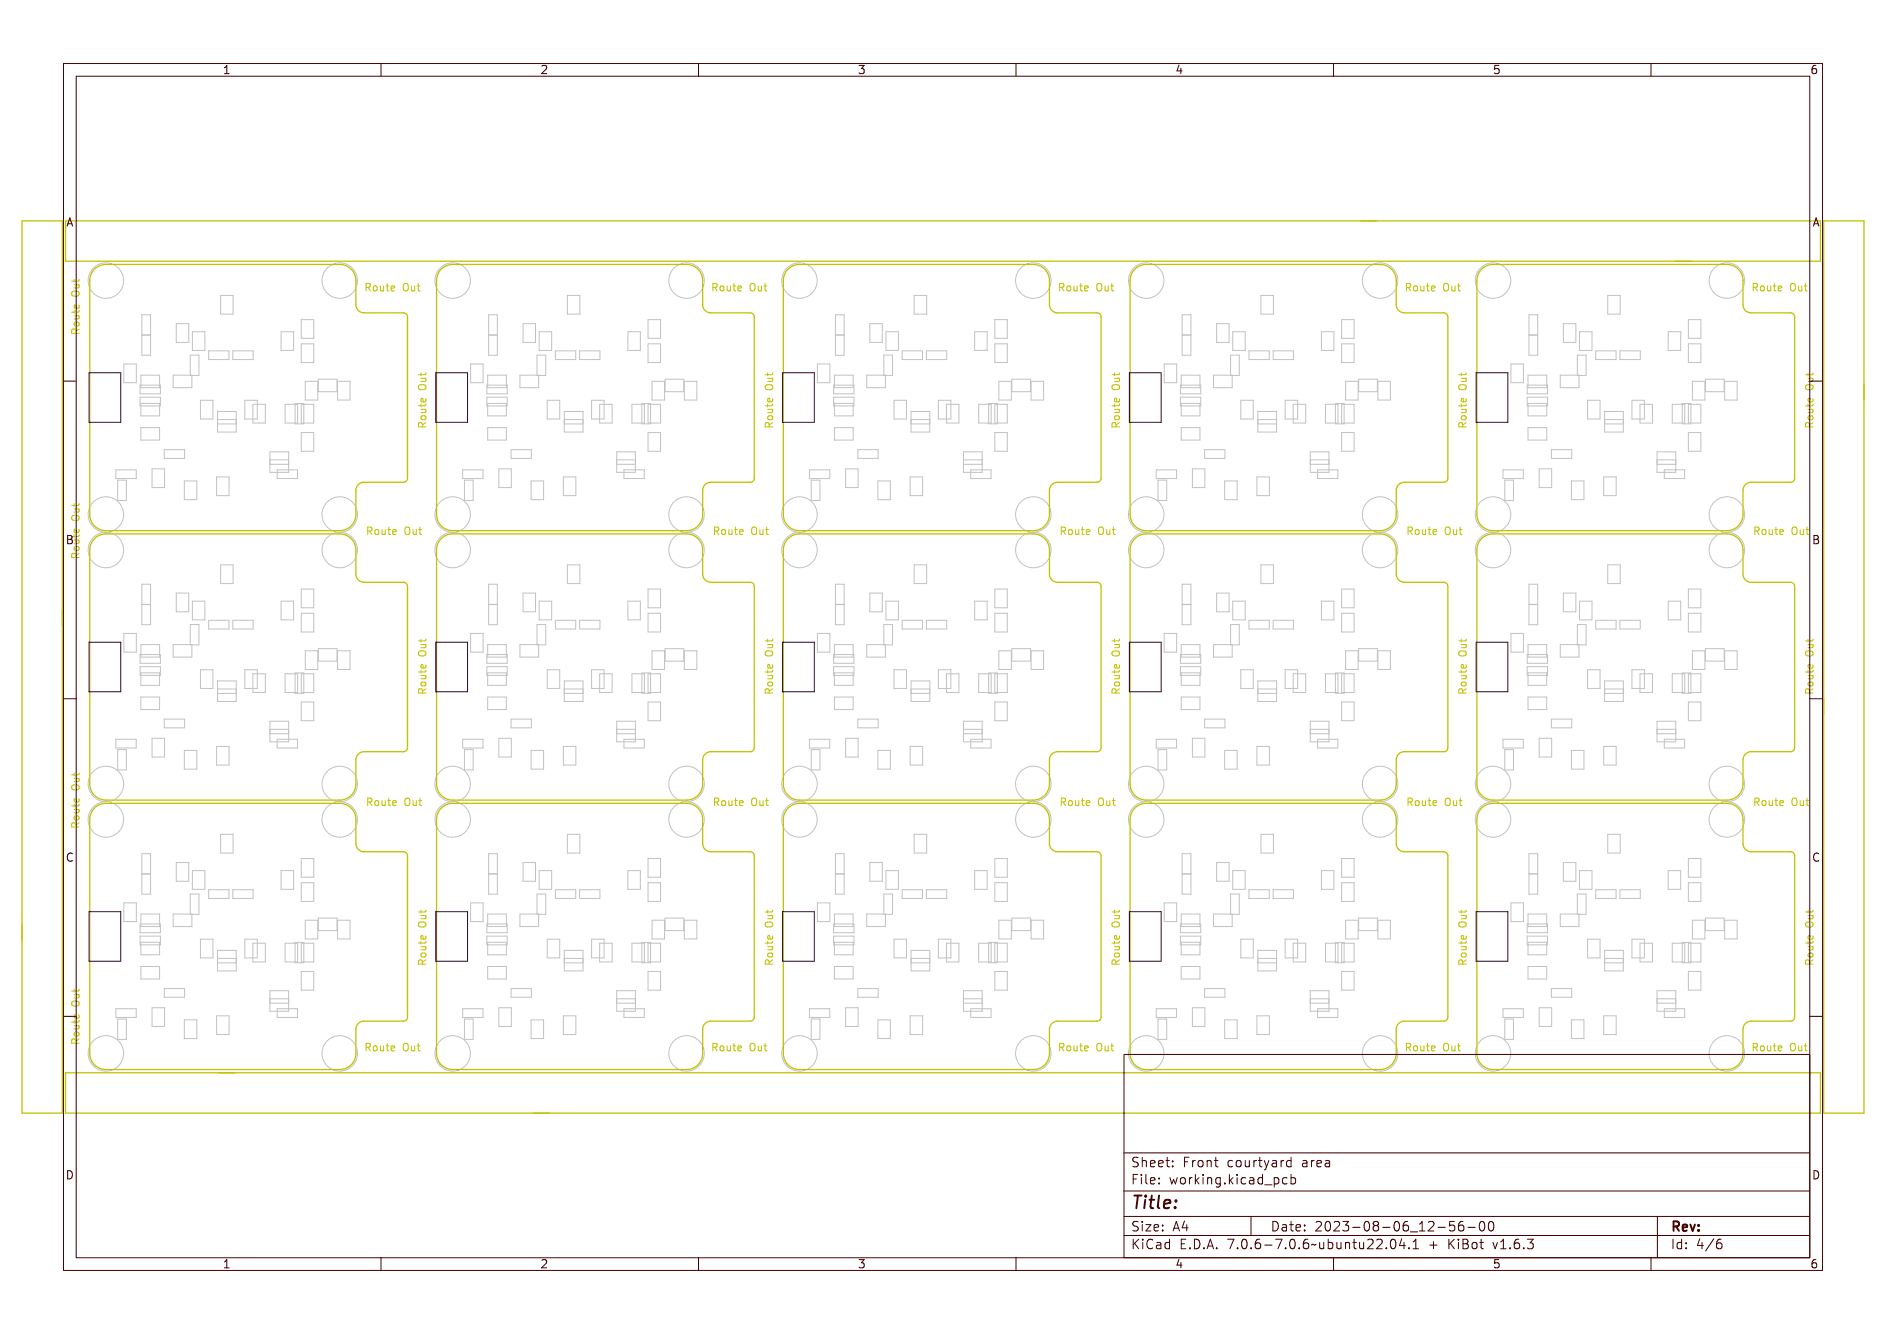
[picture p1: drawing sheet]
<svg xmlns="http://www.w3.org/2000/svg" width="297mm" height="210mm" viewBox="0 0 297 210" stroke-linecap="round" stroke-linejoin="round" font-family="sans-serif">
<defs><g id="words">
<text font-size="2.7" fill="#480000" x="178" y="190.3">Title:</text>
<g font-size="2" fill="#480000">
<text x="178" y="183.7">Sheet: Front courtyard area</text>
<text x="178" y="186.5">File: working.kicad_pcb</text>
<text x="178" y="193.9">Size: A4</text>
<text x="178" y="196.6">KiCad E.D.A. 7.0.6-7.0.6~ubuntu22.04.1 + KiBot v1.6.3</text>
<text x="200" y="193.9">Date: 2023-08-06_12-56-00</text>
<text x="263" y="196.6">Id: 4/6</text>
<text x="263" y="193.9">Rev:</text>
</g>
<g font-size="1.7" fill="#480000">
<text x="35" y="11.7">1</text>
<text x="85" y="11.7">2</text>
<text x="135" y="11.7">3</text>
<text x="185" y="11.7">4</text>
<text x="235" y="11.7">5</text>
<text x="285" y="11.7">6</text>
<text x="10.5" y="35.7">A</text>
<text x="285.5" y="35.7">A</text>
<text x="10.5" y="85.6">B</text>
<text x="285.5" y="85.6">B</text>
<text x="10.5" y="135.7">C</text>
<text x="285.5" y="135.7">C</text>
<text x="10.5" y="185.6">D</text>
<text x="285.5" y="185.6">D</text>
<text x="35" y="199.7">1</text>
<text x="85" y="199.7">2</text>
<text x="135" y="199.7">3</text>
<text x="185" y="199.7">4</text>
<text x="235" y="199.7">5</text>
<text x="285" y="199.7">6</text>
</g>
<g font-size="1.6" fill="#c2c200">
<text x="57.3" y="45.9">Route Out</text>
<text x="111.9" y="45.9">Route Out</text>
<text x="166.5" y="45.9">Route Out</text>
<text x="221.1" y="45.9">Route Out</text>
<text x="275.8" y="45.9">Route Out</text>
<text x="12.6" y="52.8" transform="rotate(-90 12.6 52.8)">Route Out</text>
<text x="67.2" y="67.5" transform="rotate(-90 67.2 67.5)">Route Out</text>
<text x="121.8" y="67.5" transform="rotate(-90 121.8 67.5)">Route Out</text>
<text x="176.4" y="67.5" transform="rotate(-90 176.4 67.5)">Route Out</text>
<text x="231.1" y="67.5" transform="rotate(-90 231.1 67.5)">Route Out</text>
<text x="285.7" y="67.5" transform="rotate(-90 285.7 67.5)">Route Out</text>
<text x="12.6" y="88.1" transform="rotate(-90 12.6 88.1)">Route Out</text>
<text x="57.6" y="84.3">Route Out</text>
<text x="112.2" y="84.3">Route Out</text>
<text x="166.8" y="84.3">Route Out</text>
<text x="221.4" y="84.3">Route Out</text>
<text x="276" y="84.3">Route Out</text>
<text x="67.2" y="109.4" transform="rotate(-90 67.2 109.4)">Route Out</text>
<text x="121.8" y="109.4" transform="rotate(-90 121.8 109.4)">Route Out</text>
<text x="176.4" y="109.4" transform="rotate(-90 176.4 109.4)">Route Out</text>
<text x="231.1" y="109.4" transform="rotate(-90 231.1 109.4)">Route Out</text>
<text x="285.7" y="109.4" transform="rotate(-90 285.7 109.4)">Route Out</text>
<text x="12.6" y="130.5" transform="rotate(-90 12.6 130.5)">Route Out</text>
<text x="57.6" y="127">Route Out</text>
<text x="112.2" y="127">Route Out</text>
<text x="166.8" y="127">Route Out</text>
<text x="221.4" y="127">Route Out</text>
<text x="276" y="127">Route Out</text>
<text x="67.2" y="152.1" transform="rotate(-90 67.2 152.1)">Route Out</text>
<text x="121.8" y="152.1" transform="rotate(-90 121.8 152.1)">Route Out</text>
<text x="176.4" y="152.1" transform="rotate(-90 176.4 152.1)">Route Out</text>
<text x="231.1" y="152.1" transform="rotate(-90 231.1 152.1)">Route Out</text>
<text x="285.7" y="152.1" transform="rotate(-90 285.7 152.1)">Route Out</text>
<text x="12.6" y="164.6" transform="rotate(-90 12.6 164.6)">Route Out</text>
<text x="57.3" y="165.6">Route Out</text>
<text x="111.9" y="165.6">Route Out</text>
<text x="166.5" y="165.6">Route Out</text>
<text x="221.1" y="165.6">Route Out</text>
<text x="275.8" y="165.6">Route Out</text>
</g>
</g></defs>
<g fill="none" stroke="#c2c2c2" stroke-width=".16">
<path d="M19.5 57.3h2v2.9h-2zM22.2 59.1h2.9v1.9h-2.9zM22.3 49.6h1.4v6.3h-1.4zM22.3 52.8h1.4M22.3 52.7h1.4M27.3 59.1h2.9v1.9h-2.9zM27.8 51h1.9v2.9h-1.9zM30 55.9h1.3v3.2h-1.3zM30.3 52.2h2v3h-2zM32.9 55.2h3.2v1.4h-3.2zM34.7 46.5h2v3h-2zM36.7 55.2h3.2v1.4h-3.2z"/>
<path d="M44.3 52.2h1.9v3h-1.9zM47.4 54.1h2v3h-2zM47.4 50.3h2v3h-2zM50.1 59.7h3v2h-3zM74.1 57.3h2v2.9h-2zM76.8 59.1h2.9v1.9h-2.9zM76.9 49.6h1.4v6.3h-1.4zM76.9 52.8h1.4M76.9 52.7h1.4M81.9 59.1h2.9v1.9h-2.9zM82.4 51h1.9v2.9h-1.9zM84.6 55.9h1.3v3.2h-1.3z"/>
<path d="M84.9 52.2h2v3h-2zM87.5 55.2h3.2v1.4h-3.2zM89.4 46.5h1.9v3h-1.9zM91.3 55.2h3.2v1.4h-3.2zM98.9 52.2h1.9v3h-1.9zM102.1 54.1h1.9v3h-1.9zM102.1 50.3h1.9v3h-1.9zM104.7 59.7h3v2h-3zM128.7 57.3h2v2.9h-2zM131.4 59.1h3v1.9h-3zM131.6 49.6h1.3v6.3h-1.3zM131.6 52.8h1.3"/>
<path d="M131.6 52.7h1.3M136.5 59.1h2.9v1.9h-2.9zM137 51h1.9v2.9h-1.9zM139.2 55.9h1.4v3.2h-1.4zM139.5 52.2h2v3h-2zM142.1 55.2h3.2v1.4h-3.2zM144 46.5h1.9v3h-1.9zM145.9 55.2h3.2v1.4h-3.2zM153.5 52.2h2v3h-2zM156.7 50.3h1.9v3h-1.9zM156.7 54.1h1.9v3h-1.9zM159.3 59.7h3v2h-3z"/>
<path d="M183.3 57.3h2v2.9h-2zM186 59.1h3v1.9h-3zM186.2 49.6h1.3v6.3h-1.3zM186.2 52.8h1.3M186.2 52.7h1.3M191.1 59.1h2.9v1.9h-2.9zM191.6 51h2v2.9h-2zM193.8 55.9h1.4v3.2h-1.4zM194.1 52.2h2v3h-2zM196.7 55.2h3.2v1.4h-3.2zM198.6 46.5h1.9v3h-1.9zM200.5 55.2h3.2v1.4h-3.2z"/>
<path d="M208.1 52.2h2v3h-2zM211.3 54.1h1.9v3h-1.9zM211.3 50.3h1.9v3h-1.9zM214 59.7h2.9v2h-2.9zM237.9 57.3h2v2.9h-2zM240.6 59.1h3v1.9h-3zM240.8 49.6h1.4v6.3h-1.4zM240.8 52.8h1.4M240.8 52.7h1.4M245.7 59.1h3v1.9h-3zM246.2 51h2v2.9h-2zM248.4 55.9h1.4v3.2h-1.4z"/>
<path d="M248.7 52.2h2v3h-2zM251.3 55.2h3.2v1.4h-3.2zM253.2 46.5h1.9v3h-1.9zM255.1 55.2h3.2v1.4h-3.2zM262.7 52.2h2v3h-2zM265.9 54.1h1.9v3h-1.9zM265.9 50.3h1.9v3h-1.9zM268.6 59.7h2.9v2h-2.9zM18.2 74h3.3v1.3h-3.3zM18.5 75.6h1.4v3.2h-1.4zM22.1 60.6h3.2v1.4h-3.2zM22.1 62.5h3.2v1.4h-3.2z"/>
<path d="M22.2 63.5h2.9v2h-2.9zM22.2 67.3h2.9v2h-2.9zM23.9 73.8h2v3h-2zM25.9 70.8h3.2v1.4h-3.2zM29 75.7h2v3h-2zM31.6 63h1.9v3h-1.9zM34.1 75.1h2v2.9h-2zM34.3 64.8h2.9v3.2h-2.9zM34.3 66h2.9M34.3 66.7h2.9M38.6 63h1.9v3h-1.9zM39.8 63.7h2v2.9h-2z"/>
<path d="M42.5 71.1h3v3.3h-3zM42.5 72.4h3M42.5 73.1h3M43.6 74h3.3v1.3h-3.3zM44.9 63.7h2v2.9h-2zM46.5 63.5h1.3v3.2h-1.3zM47.4 63.7h2v2.9h-2zM47.4 68.1h2v2.9h-2zM48.1 60h1.9v3h-1.9zM53.2 60h1.9v3h-1.9zM72.9 74h3.2v1.3h-3.2zM73.1 75.6h1.4v3.2h-1.4z"/>
<path d="M76.7 60.6h3.2v1.4h-3.2zM76.7 62.5h3.2v1.4h-3.2zM76.8 63.5h2.9v2h-2.9zM76.8 67.3h2.9v2h-2.9zM78.6 73.8h1.9v3h-1.9zM80.5 70.8h3.2v1.4h-3.2zM83.6 75.7h2v3h-2zM86.2 63h1.9v3h-1.9zM88.7 75.1h2v2.9h-2zM88.9 64.8h2.9v3.2h-2.9zM88.9 66h2.9M88.9 66.7h2.9"/>
<path d="M93.2 63h1.9v3h-1.9zM94.4 63.7h2v2.9h-2zM97.1 71.1h3v3.3h-3zM97.1 72.4h3M97.1 73.1h3M98.3 74h3.2v1.3h-3.2zM99.5 63.7h2v2.9h-2zM101.1 63.5h1.4v3.2h-1.4zM102.1 63.7h1.9v2.9h-1.9zM102.1 68.1h1.9v2.9h-1.9zM102.7 60h2v3h-2zM107.8 60h1.9v3h-1.9z"/>
<path d="M127.5 74h3.2v1.3h-3.2zM127.7 75.6h1.4v3.2h-1.4zM131.3 60.6h3.2v1.4h-3.2zM131.3 62.5h3.2v1.4h-3.2zM131.4 63.5h3v2h-3zM131.4 67.3h3v2h-3zM133.2 73.8h1.9v3h-1.9zM135.1 70.8h3.2v1.4h-3.2zM138.2 75.7h2v3h-2zM140.8 63h2v3h-2zM143.3 75.1h2v2.9h-2zM143.5 64.8h2.9v3.2h-2.9z"/>
<path d="M143.5 66h2.9M143.5 66.7h2.9M147.8 63h1.9v3h-1.9zM149 63.7h2v2.9h-2zM151.7 71.1h3v3.3h-3zM151.7 72.4h3M151.7 73.1h3M152.9 74h3.2v1.3h-3.2zM154.1 63.7h2v2.9h-2zM155.7 63.5h1.4v3.2h-1.4zM156.7 63.7h1.9v2.9h-1.9zM156.7 68.1h1.9v2.9h-1.9z"/>
<path d="M157.3 60h2v3h-2zM162.4 60h1.9v3h-1.9zM182.1 74h3.2v1.3h-3.2zM182.4 75.6h1.3v3.2h-1.3zM185.9 60.6h3.2v1.4h-3.2zM185.9 62.5h3.2v1.4h-3.2zM186 63.5h3v2h-3zM186 67.3h3v2h-3zM187.8 73.8h1.9v3h-1.9zM189.7 70.8h3.2v1.4h-3.2zM192.9 75.7h1.9v3h-1.9zM195.4 63h2v3h-2z"/>
<path d="M197.9 75.1h2v2.9h-2zM198.1 64.8h2.9v3.2h-2.9zM198.1 66h2.9M198.1 66.7h2.9M202.4 63h1.9v3h-1.9zM203.7 63.7h1.9v2.9h-1.9zM206.3 71.1h3v3.3h-3zM206.3 72.4h3M206.3 73.1h3M207.5 74h3.2v1.3h-3.2zM208.7 63.7h2v2.9h-2zM210.3 63.5h1.4v3.2h-1.4z"/>
<path d="M211.3 63.7h1.9v2.9h-1.9zM211.3 68.1h1.9v2.9h-1.9zM211.9 60h2v3h-2zM217 60h2v3h-2zM236.7 74h3.2v1.3h-3.2zM237 75.6h1.3v3.2h-1.3zM240.5 60.6h3.2v1.4h-3.2zM240.5 62.5h3.2v1.4h-3.2zM240.6 63.5h3v2h-3zM240.6 67.3h3v2h-3zM242.4 73.8h2v3h-2zM244.3 70.8h3.2v1.4h-3.2z"/>
<path d="M247.5 75.7h1.9v3h-1.9zM250 63h2v3h-2zM252.5 75.1h2v2.9h-2zM252.7 64.8h2.9v3.2h-2.9zM252.7 66h2.9M252.7 66.7h2.9M257 63h2v3h-2zM258.3 63.7h1.9v2.9h-1.9zM260.9 71.1h3v3.3h-3zM260.9 72.4h3M260.9 73.1h3M262.1 74h3.2v1.3h-3.2z"/>
<path d="M263.3 63.7h2v2.9h-2zM264.9 63.5h1.4v3.2h-1.4zM265.9 63.7h1.9v2.9h-1.9zM265.9 68.1h1.9v2.9h-1.9zM266.5 60h2v3h-2zM271.6 60h2v3h-2zM19.5 99.7h2v3h-2zM22.3 92h1.4v6.3h-1.4zM22.3 95.1h1.4M27.8 93.4h1.9v2.9h-1.9zM30 98.3h1.3v3.2h-1.3zM30.3 94.6h2v3h-2z"/>
<path d="M32.9 97.7h3.2v1.3h-3.2zM34.7 88.9h2v3h-2zM36.7 97.7h3.2v1.3h-3.2zM44.3 94.6h1.9v3h-1.9zM47.4 92.7h2v3h-2zM47.4 96.5h2v3h-2zM74.1 99.7h2v3h-2zM76.9 92h1.4v6.3h-1.4zM76.9 95.1h1.4M82.4 93.4h1.9v2.9h-1.9zM84.6 98.3h1.3v3.2h-1.3zM84.9 94.6h2v3h-2z"/>
<path d="M87.5 97.7h3.2v1.3h-3.2zM89.4 88.9h1.9v3h-1.9zM91.3 97.7h3.2v1.3h-3.2zM98.9 94.6h1.9v3h-1.9zM102.1 92.7h1.9v3h-1.9zM102.1 96.5h1.9v3h-1.9zM128.7 99.7h2v3h-2zM131.6 92h1.3v6.3h-1.3zM131.6 95.1h1.3M137 93.4h1.9v2.9h-1.9zM139.2 98.3h1.4v3.2h-1.4zM139.5 94.6h2v3h-2z"/>
<path d="M142.1 97.7h3.2v1.3h-3.2zM144 88.9h1.9v3h-1.9zM145.9 97.7h3.2v1.3h-3.2zM153.5 94.6h2v3h-2zM156.7 92.7h1.9v3h-1.9zM156.7 96.5h1.9v3h-1.9zM183.3 99.7h2v3h-2zM186.2 92h1.3v6.3h-1.3zM186.2 95.1h1.3M191.6 93.4h2v2.9h-2zM193.8 98.3h1.4v3.2h-1.4zM194.1 94.6h2v3h-2z"/>
<path d="M196.7 97.7h3.2v1.3h-3.2zM198.6 88.9h1.9v3h-1.9zM200.5 97.7h3.2v1.3h-3.2zM208.1 94.6h2v3h-2zM211.3 92.7h1.9v3h-1.9zM211.3 96.5h1.9v3h-1.9zM237.9 99.7h2v3h-2zM240.8 92h1.4v6.3h-1.4zM240.8 95.1h1.4M246.2 93.4h2v2.9h-2zM248.4 98.3h1.4v3.2h-1.4zM248.7 94.6h2v3h-2z"/>
<path d="M251.3 97.7h3.2v1.3h-3.2zM253.2 88.9h1.9v3h-1.9zM255.1 97.7h3.2v1.3h-3.2zM262.7 94.6h2v3h-2zM265.9 92.7h1.9v3h-1.9zM265.9 96.5h1.9v3h-1.9zM18.2 116.4h3.3v1.4h-3.3zM18.5 118h1.4v3.2h-1.4zM22.1 105h3.2v1.3h-3.2zM22.1 103h3.2v1.4h-3.2zM22.2 101.5h2.9v1.9h-2.9zM22.2 105.9h2.9v2h-2.9z"/>
<path d="M22.2 109.7h2.9v2h-2.9zM23.9 116.2h2v3h-2zM25.9 113.2h3.2v1.4h-3.2zM27.3 101.5h2.9v1.9h-2.9zM29 118.1h2v3h-2zM31.6 105.4h1.9v3h-1.9zM34.1 117.5h2v2.9h-2zM34.3 107.2h2.9v3.2h-2.9zM34.3 108.5h2.9M34.3 109.2h2.9M38.6 105.4h1.9v3h-1.9zM39.8 106.1h2v2.9h-2z"/>
<path d="M42.5 113.5h3v3.3h-3zM42.5 114.8h3M42.5 115.5h3M43.6 116.4h3.3v1.4h-3.3zM44.9 106.1h2v2.9h-2zM46.5 105.9h1.3v3.2h-1.3zM47.4 106.1h2v2.9h-2zM47.4 110.5h2v3h-2zM48.1 102.5h1.9v2.9h-1.9zM50.1 102.1h3v2h-3zM53.2 102.5h1.9v2.9h-1.9zM72.9 116.4h3.2v1.4h-3.2z"/>
<path d="M73.1 118h1.4v3.2h-1.4zM76.7 105h3.2v1.3h-3.2zM76.7 103h3.2v1.4h-3.2zM76.8 101.5h2.9v1.9h-2.9zM76.8 105.9h2.9v2h-2.9zM76.8 109.7h2.9v2h-2.9zM78.6 116.2h1.9v3h-1.9zM80.5 113.2h3.2v1.4h-3.2zM81.9 101.5h2.9v1.9h-2.9zM83.6 118.1h2v3h-2zM86.2 105.4h1.9v3h-1.9zM88.7 117.5h2v2.9h-2z"/>
<path d="M88.9 107.2h2.9v3.2h-2.9zM88.9 108.5h2.9M88.9 109.2h2.9M93.2 105.4h1.9v3h-1.9zM94.4 106.1h2v2.9h-2zM97.1 113.5h3v3.3h-3zM97.1 114.8h3M97.1 115.5h3M98.3 116.4h3.2v1.4h-3.2zM99.5 106.1h2v2.9h-2zM101.1 105.9h1.4v3.2h-1.4zM102.1 106.1h1.9v2.9h-1.9z"/>
<path d="M102.1 110.5h1.9v3h-1.9zM102.7 102.5h2v2.9h-2zM104.7 102.1h3v2h-3zM107.8 102.5h1.9v2.9h-1.9zM127.5 116.4h3.2v1.4h-3.2zM127.7 118h1.4v3.2h-1.4zM131.3 105h3.2v1.3h-3.2zM131.3 103h3.2v1.4h-3.2zM131.4 101.5h3v1.9h-3zM131.4 105.9h3v2h-3zM131.4 109.7h3v2h-3zM133.2 116.2h1.9v3h-1.9z"/>
<path d="M135.1 113.2h3.2v1.4h-3.2zM136.5 101.5h2.9v1.9h-2.9zM138.2 118.1h2v3h-2zM140.8 105.4h2v3h-2zM143.3 117.5h2v2.9h-2zM143.5 107.2h2.9v3.2h-2.9zM143.5 108.5h2.9M143.5 109.2h2.9M147.8 105.4h1.9v3h-1.9zM149 106.1h2v2.9h-2zM151.7 113.5h3v3.3h-3zM151.7 114.8h3"/>
<path d="M151.7 115.5h3M152.9 116.4h3.2v1.4h-3.2zM154.1 106.1h2v2.9h-2zM155.7 105.9h1.4v3.2h-1.4zM156.7 106.1h1.9v2.9h-1.9zM156.7 110.5h1.9v3h-1.9zM157.3 102.5h2v2.9h-2zM159.3 102.1h3v2h-3zM162.4 102.5h1.9v2.9h-1.9zM182.1 116.4h3.2v1.4h-3.2zM182.4 118h1.3v3.2h-1.3zM185.9 105h3.2v1.3h-3.2z"/>
<path d="M185.9 103h3.2v1.4h-3.2zM186 101.5h3v1.9h-3zM186 105.9h3v2h-3zM186 109.7h3v2h-3zM187.8 116.2h1.9v3h-1.9zM189.7 113.2h3.2v1.4h-3.2zM191.1 101.5h2.9v1.9h-2.9zM192.9 118.1h1.9v3h-1.9zM195.4 105.4h2v3h-2zM197.9 117.5h2v2.9h-2zM198.1 107.2h2.9v3.2h-2.9zM198.1 108.5h2.9"/>
<path d="M198.1 109.2h2.9M202.4 105.4h1.9v3h-1.9zM203.7 106.1h1.9v2.9h-1.9zM206.3 113.5h3v3.3h-3zM206.3 114.8h3M206.3 115.5h3M207.5 116.4h3.2v1.4h-3.2zM208.7 106.1h2v2.9h-2zM210.3 105.9h1.4v3.2h-1.4zM211.3 106.1h1.9v2.9h-1.9zM211.3 110.5h1.9v3h-1.9zM211.9 102.5h2v2.9h-2z"/>
<path d="M214 102.1h2.9v2h-2.9zM217 102.5h2v2.9h-2zM236.7 116.4h3.2v1.4h-3.2zM237 118h1.3v3.2h-1.3zM240.5 105h3.2v1.3h-3.2zM240.5 103h3.2v1.4h-3.2zM240.6 101.5h3v1.9h-3zM240.6 105.9h3v2h-3zM240.6 109.7h3v2h-3zM242.4 116.2h2v3h-2zM244.3 113.2h3.2v1.4h-3.2zM245.7 101.5h3v1.9h-3z"/>
<path d="M247.5 118.1h1.9v3h-1.9zM250 105.4h2v3h-2zM252.5 117.5h2v2.9h-2zM252.7 107.2h2.9v3.2h-2.9zM252.7 108.5h2.9M252.7 109.2h2.9M257 105.4h2v3h-2zM258.3 106.1h1.9v2.9h-1.9zM260.9 113.5h3v3.3h-3zM260.9 114.8h3M260.9 115.5h3M262.1 116.4h3.2v1.4h-3.2z"/>
<path d="M263.3 106.1h2v2.9h-2zM264.9 105.9h1.4v3.2h-1.4zM265.9 106.1h1.9v2.9h-1.9zM265.9 110.5h1.9v3h-1.9zM266.5 102.5h2v2.9h-2zM268.6 102.1h2.9v2h-2.9zM271.6 102.5h2v2.9h-2zM22.3 134.4h1.4v6.4h-1.4zM22.3 137.6h1.4M27.8 135.8h1.9v2.9h-1.9zM30.3 137.1h2v2.9h-2zM34.7 131.3h2v3h-2z"/>
<path d="M44.3 137.1h1.9v2.9h-1.9zM47.4 135.2h2v2.9h-2zM47.4 139h2v2.9h-2zM76.9 134.4h1.4v6.4h-1.4zM76.9 137.6h1.4M82.4 135.8h1.9v2.9h-1.9zM84.9 137.1h2v2.9h-2zM89.4 131.3h1.9v3h-1.9zM98.9 137.1h1.9v2.9h-1.9zM102.1 139h1.9v2.9h-1.9zM102.1 135.2h1.9v2.9h-1.9zM131.6 134.4h1.3v6.4h-1.3z"/>
<path d="M131.6 137.6h1.3M137 135.8h1.9v2.9h-1.9zM139.5 137.1h2v2.9h-2zM144 131.3h1.9v3h-1.9zM153.5 137.1h2v2.9h-2zM156.7 135.2h1.9v2.9h-1.9zM156.7 139h1.9v2.9h-1.9zM186.2 134.4h1.3v6.4h-1.3zM186.2 137.6h1.3M191.6 135.8h2v2.9h-2zM194.1 137.1h2v2.9h-2zM198.6 131.3h1.9v3h-1.9z"/>
<path d="M208.1 137.1h2v2.9h-2zM211.3 135.2h1.9v2.9h-1.9zM211.3 139h1.9v2.9h-1.9zM240.8 134.4h1.4v6.4h-1.4zM240.8 137.6h1.4M246.2 135.8h2v2.9h-2zM248.7 137.1h2v2.9h-2zM253.2 131.3h1.9v3h-1.9zM262.7 137.1h2v2.9h-2zM265.9 135.2h1.9v2.9h-1.9zM265.9 139h1.9v2.9h-1.9zM18.2 158.8h3.3v1.4h-3.3z"/>
<path d="M19.5 142.1h2v3h-2zM22.1 145.5h3.2v1.3h-3.2zM22.1 147.4h3.2v1.3h-3.2zM22.2 148.3h2.9v2h-2.9zM22.2 143.9h2.9v2h-2.9zM22.2 152.2h2.9v1.9h-2.9zM23.9 158.6h2v3h-2zM25.9 155.6h3.2v1.4h-3.2zM27.3 143.9h2.9v2h-2.9zM30 140.7h1.3v3.2h-1.3zM31.6 147.9h1.9v2.9h-1.9zM32.9 140.1h3.2v1.3h-3.2z"/>
<path d="M34.1 159.9h2v3h-2zM34.3 151.6h2.9M34.3 149.6h2.9v3.2h-2.9zM34.3 150.9h2.9M36.7 140.1h3.2v1.3h-3.2zM38.6 147.9h1.9v2.9h-1.9zM39.8 148.5h2v2.9h-2zM42.5 156h3v3.2h-3zM42.5 157.2h3M42.5 157.9h3M43.6 158.8h3.3v1.4h-3.3zM44.9 148.5h2v2.9h-2z"/>
<path d="M46.5 148.4h1.3v3.2h-1.3zM47.4 148.5h2v2.9h-2zM47.4 152.9h2v3h-2zM48.1 144.9h1.9v2.9h-1.9zM50.1 144.5h3v2h-3zM53.2 144.9h1.9v2.9h-1.9zM72.9 158.8h3.2v1.4h-3.2zM74.1 142.1h2v3h-2zM76.7 145.5h3.2v1.3h-3.2zM76.7 147.4h3.2v1.3h-3.2zM76.8 143.9h2.9v2h-2.9zM76.8 148.3h2.9v2h-2.9z"/>
<path d="M76.8 152.2h2.9v1.9h-2.9zM78.6 158.6h1.9v3h-1.9zM80.5 155.6h3.2v1.4h-3.2zM81.9 143.9h2.9v2h-2.9zM84.6 140.7h1.3v3.2h-1.3zM86.2 147.9h1.9v2.9h-1.9zM87.5 140.1h3.2v1.3h-3.2zM88.7 159.9h2v3h-2zM88.9 149.6h2.9v3.2h-2.9zM88.9 151.6h2.9M88.9 150.9h2.9M91.3 140.1h3.2v1.3h-3.2z"/>
<path d="M93.2 147.9h1.9v2.9h-1.9zM94.4 148.5h2v2.9h-2zM97.1 156h3v3.2h-3zM97.1 157.2h3M97.1 157.9h3M98.3 158.8h3.2v1.4h-3.2zM99.5 148.5h2v2.9h-2zM101.1 148.4h1.4v3.2h-1.4zM102.1 148.5h1.9v2.9h-1.9zM102.1 152.9h1.9v3h-1.9zM102.7 144.9h2v2.9h-2zM104.7 144.5h3v2h-3z"/>
<path d="M107.8 144.9h1.9v2.9h-1.9zM127.5 158.8h3.2v1.4h-3.2zM128.7 142.1h2v3h-2zM131.3 145.5h3.2v1.3h-3.2zM131.3 147.4h3.2v1.3h-3.2zM131.4 143.9h3v2h-3zM131.4 148.3h3v2h-3zM131.4 152.2h3v1.9h-3zM133.2 158.6h1.9v3h-1.9zM135.1 155.6h3.2v1.4h-3.2zM136.5 143.9h2.9v2h-2.9zM139.2 140.7h1.4v3.2h-1.4z"/>
<path d="M140.8 147.9h2v2.9h-2zM142.1 140.1h3.2v1.3h-3.2zM143.3 159.9h2v3h-2zM143.5 151.6h2.9M143.5 149.6h2.9v3.2h-2.9zM143.5 150.9h2.9M145.9 140.1h3.2v1.3h-3.2zM147.8 147.9h1.9v2.9h-1.9zM149 148.5h2v2.9h-2zM151.7 156h3v3.2h-3zM151.7 157.2h3M151.7 157.9h3"/>
<path d="M152.9 158.8h3.2v1.4h-3.2zM154.1 148.5h2v2.9h-2zM155.7 148.4h1.4v3.2h-1.4zM156.7 148.5h1.9v2.9h-1.9zM156.7 152.9h1.9v3h-1.9zM157.3 144.9h2v2.9h-2zM159.3 144.5h3v2h-3zM162.4 144.9h1.9v2.9h-1.9zM182.1 158.8h3.2v1.4h-3.2zM183.3 142.1h2v3h-2zM185.9 145.5h3.2v1.3h-3.2zM185.9 147.4h3.2v1.3h-3.2z"/>
<path d="M186 143.9h3v2h-3zM186 148.3h3v2h-3zM186 152.2h3v1.9h-3zM187.8 158.6h1.9v3h-1.9zM189.7 155.6h3.2v1.4h-3.2zM191.1 143.9h2.9v2h-2.9zM193.8 140.7h1.4v3.2h-1.4zM195.4 147.9h2v2.9h-2zM196.7 140.1h3.2v1.3h-3.2zM197.9 159.9h2v3h-2zM198.1 151.6h2.9M198.1 149.6h2.9v3.2h-2.9z"/>
<path d="M198.1 150.9h2.9M200.5 140.1h3.2v1.3h-3.2zM202.4 147.9h1.9v2.9h-1.9zM203.7 148.5h1.9v2.9h-1.9zM206.3 156h3v3.2h-3zM206.3 157.2h3M206.3 157.9h3M207.5 158.8h3.2v1.4h-3.2zM208.7 148.5h2v2.9h-2zM210.3 148.4h1.4v3.2h-1.4zM211.3 148.5h1.9v2.9h-1.9zM211.3 152.9h1.9v3h-1.9z"/>
<path d="M211.9 144.9h2v2.9h-2zM214 144.5h2.9v2h-2.9zM217 144.9h2v2.9h-2zM236.7 158.8h3.2v1.4h-3.2zM237.9 142.1h2v3h-2zM240.5 145.5h3.2v1.3h-3.2zM240.5 147.4h3.2v1.3h-3.2zM240.6 148.3h3v2h-3zM240.6 143.9h3v2h-3zM240.6 152.2h3v1.9h-3zM242.4 158.6h2v3h-2zM244.3 155.6h3.2v1.4h-3.2z"/>
<path d="M245.7 143.9h3v2h-3zM248.4 140.7h1.4v3.2h-1.4zM250 147.9h2v2.9h-2zM251.3 140.1h3.2v1.3h-3.2zM252.5 159.9h2v3h-2zM252.7 151.6h2.9M252.7 149.6h2.9v3.2h-2.9zM252.7 150.9h2.9M255.1 140.1h3.2v1.3h-3.2zM257 147.9h2v2.9h-2zM258.3 148.5h1.9v2.9h-1.9zM260.9 156h3v3.2h-3z"/>
<path d="M260.9 157.2h3M260.9 157.9h3M262.1 158.8h3.2v1.4h-3.2zM263.3 148.5h2v2.9h-2zM264.9 148.4h1.4v3.2h-1.4zM265.9 148.5h1.9v2.9h-1.9zM265.9 152.9h1.9v3h-1.9zM266.5 144.9h2v2.9h-2zM268.6 144.5h2.9v2h-2.9zM271.6 144.9h2v2.9h-2zM18.5 160.4h1.4v3.2h-1.4zM29 160.6h2v2.9h-2z"/>
<path d="M73.1 160.4h1.4v3.2h-1.4zM83.6 160.6h2v2.9h-2zM127.7 160.4h1.4v3.2h-1.4zM138.2 160.6h2v2.9h-2zM182.4 160.4h1.3v3.2h-1.3zM192.9 160.6h1.9v2.9h-1.9zM237 160.4h1.3v3.2h-1.3zM247.5 160.6h1.9v2.9h-1.9z"/>
<circle cx="16.7" cy="44.2" r="2.79"/>
<circle cx="53.5" cy="44.2" r="2.79"/>
<circle cx="71.3" cy="44.2" r="2.79"/>
<circle cx="108.1" cy="44.2" r="2.79"/>
<circle cx="125.9" cy="44.2" r="2.79"/>
<circle cx="162.7" cy="44.2" r="2.79"/>
<circle cx="180.5" cy="44.2" r="2.79"/>
<circle cx="217.3" cy="44.2" r="2.79"/>
<circle cx="235.1" cy="44.2" r="2.79"/>
<circle cx="271.9" cy="44.2" r="2.79"/>
<circle cx="16.7" cy="86.6" r="2.79"/>
<circle cx="16.7" cy="81" r="2.79"/>
<circle cx="53.5" cy="86.6" r="2.79"/>
<circle cx="53.5" cy="81" r="2.79"/>
<circle cx="71.3" cy="86.6" r="2.79"/>
<circle cx="71.3" cy="81" r="2.79"/>
<circle cx="108.1" cy="86.6" r="2.79"/>
<circle cx="108.1" cy="81" r="2.79"/>
<circle cx="125.9" cy="86.6" r="2.79"/>
<circle cx="125.9" cy="81" r="2.79"/>
<circle cx="162.7" cy="86.6" r="2.79"/>
<circle cx="162.7" cy="81" r="2.79"/>
<circle cx="180.5" cy="86.6" r="2.79"/>
<circle cx="180.5" cy="81" r="2.79"/>
<circle cx="217.3" cy="86.6" r="2.79"/>
<circle cx="217.3" cy="81" r="2.79"/>
<circle cx="235.1" cy="86.6" r="2.79"/>
<circle cx="235.1" cy="81" r="2.79"/>
<circle cx="271.9" cy="86.6" r="2.79"/>
<circle cx="271.9" cy="81" r="2.79"/>
<circle cx="16.7" cy="123.4" r="2.79"/>
<circle cx="16.7" cy="129" r="2.79"/>
<circle cx="53.5" cy="123.4" r="2.79"/>
<circle cx="53.5" cy="129" r="2.79"/>
<circle cx="71.3" cy="123.4" r="2.79"/>
<circle cx="71.3" cy="129" r="2.79"/>
<circle cx="108.1" cy="123.4" r="2.79"/>
<circle cx="108.1" cy="129" r="2.79"/>
<circle cx="125.9" cy="123.4" r="2.79"/>
<circle cx="125.9" cy="129" r="2.79"/>
<circle cx="162.7" cy="123.4" r="2.79"/>
<circle cx="162.7" cy="129" r="2.79"/>
<circle cx="180.5" cy="123.4" r="2.79"/>
<circle cx="180.5" cy="129" r="2.79"/>
<circle cx="217.3" cy="123.4" r="2.79"/>
<circle cx="217.3" cy="129" r="2.79"/>
<circle cx="235.1" cy="123.4" r="2.79"/>
<circle cx="235.1" cy="129" r="2.79"/>
<circle cx="271.9" cy="123.4" r="2.79"/>
<circle cx="271.9" cy="129" r="2.79"/>
<circle cx="16.7" cy="165.8" r="2.79"/>
<circle cx="53.5" cy="165.8" r="2.79"/>
<circle cx="71.3" cy="165.8" r="2.79"/>
<circle cx="108.1" cy="165.8" r="2.79"/>
<circle cx="125.9" cy="165.8" r="2.79"/>
<circle cx="162.7" cy="165.8" r="2.79"/>
<circle cx="180.5" cy="165.8" r="2.79"/>
<circle cx="217.3" cy="165.8" r="2.79"/>
<circle cx="235.1" cy="165.8" r="2.79"/>
<circle cx="271.9" cy="165.8" r="2.79"/>
</g>
<g fill="none" stroke="#c2c200" stroke-width=".2">
<path d="M3.5 34.8h6.3v140.4h-6.3zM10.3 34.8h276.4v6.3h-276.4zM287.2 34.8h6.3v140.4h-6.3zM14.7 42.6a2.54 2.54 0 0 1 2-1h36.8a2.54 2.54 0 0 1 2.5 2.6v3.8a1.27 1.27 0 0 0 1.3 1.3h6.2a.63 .63 0 0 1 .7 .6v25.4a.63 .63 0 0 1-.7 .6h-6.2a1.27 1.27 0 0 0-1.3 1.3v3.8a2.54 2.54 0 0 1-2.5 2.5h-36.8a2.54 2.54 0 0 1-2.6-2.5v-36.8l.1-.6zM69.3 42.6a2.53 2.53 0 0 1 2-1h36.8a2.54 2.54 0 0 1 2.6 2.6v3.8a1.27 1.27 0 0 0 1.2 1.3h6.2a.63 .63 0 0 1 .7 .6v25.4a.63 .63 0 0 1-.7 .6h-6.2a1.27 1.27 0 0 0-1.2 1.3v3.8a2.54 2.54 0 0 1-2.6 2.5h-36.8a2.54 2.54 0 0 1-2.6-2.5v-36.8l.1-.6zM123.9 42.6a2.53 2.53 0 0 1 2-1h36.8a2.54 2.54 0 0 1 2.6 2.6v3.8a1.27 1.27 0 0 0 1.2 1.3h6.3a.63 .63 0 0 1 .6 .6v25.4a.63 .63 0 0 1-.6 .6h-6.3a1.27 1.27 0 0 0-1.2 1.3v3.8a2.54 2.54 0 0 1-2.6 2.5h-36.8a2.54 2.54 0 0 1-2.5-2.5v-36.8v-.6zM178.5 42.6a2.53 2.53 0 0 1 2-1h36.8a2.54 2.54 0 0 1 2.6 2.6v3.8a1.27 1.27 0 0 0 1.2 1.3h6.3a.63 .63 0 0 1 .6 .6v25.4a.63 .63 0 0 1-.6 .6h-6.3a1.27 1.27 0 0 0-1.2 1.3v3.8a2.54 2.54 0 0 1-2.6 2.5h-36.8a2.54 2.54 0 0 1-2.5-2.5v-36.8v-.6zM233.5 42.2l1-.5 .6-.1h36.8a2.54 2.54 0 0 1 2.6 2.6v3.8a1.27 1.27 0 0 0 1.3 1.3h6.2a.64 .64 0 0 1 .6 .6v25.4a.64 .64 0 0 1-.6 .6h-6.2a1.27 1.27 0 0 0-1.3 1.3v3.8a2.54 2.54 0 0 1-2.6 2.5h-36.8a2.54 2.54 0 0 1-2.5-2.5v-36.8a2.53 2.53 0 0 1 .9-2zM14.7 85a2.54 2.54 0 0 1 2-1h36.8a2.54 2.54 0 0 1 2.5 2.6v3.8a1.27 1.27 0 0 0 1.3 1.3h6.2a.63 .63 0 0 1 .7 .6v25.4a.63 .63 0 0 1-.7 .6h-6.2a1.27 1.27 0 0 0-1.3 1.3v3.8a2.54 2.54 0 0 1-2.5 2.6h-36.8a2.54 2.54 0 0 1-2.6-2.6v-36.8l.1-.6zM69.7 84.6l1-.5 .6-.1h36.8a2.54 2.54 0 0 1 2.6 2.6v3.8a1.27 1.27 0 0 0 1.2 1.3h6.2a.63 .63 0 0 1 .7 .6v25.4a.64 .64 0 0 1-.7 .6h-6.2a1.27 1.27 0 0 0-1.2 1.3v3.8a2.54 2.54 0 0 1-2.6 2.6h-36.8a2.54 2.54 0 0 1-2.6-2.6v-36.8a2.54 2.54 0 0 1 1-2zM124.3 84.6l1-.5 .6-.1h36.8a2.54 2.54 0 0 1 2.6 2.6v3.8a1.27 1.27 0 0 0 1.2 1.3h6.3a.63 .63 0 0 1 .6 .6v25.4a.64 .64 0 0 1-.6 .6h-6.3a1.27 1.27 0 0 0-1.2 1.3v3.8a2.54 2.54 0 0 1-2.6 2.6h-36.8a2.54 2.54 0 0 1-2.5-2.6v-36.8a2.54 2.54 0 0 1 .9-2zM178.9 84.6l1-.5 .6-.1h36.8a2.54 2.54 0 0 1 2.6 2.6v3.8a1.27 1.27 0 0 0 1.2 1.3h6.3a.63 .63 0 0 1 .6 .6v25.4a.64 .64 0 0 1-.6 .6h-6.3a1.27 1.27 0 0 0-1.2 1.3v3.8a2.54 2.54 0 0 1-2.6 2.6h-36.8a2.54 2.54 0 0 1-2.5-2.6v-36.8a2.54 2.54 0 0 1 .9-2z"/>
<path d="M233.5 84.6l1-.5 .6-.1h36.8a2.54 2.54 0 0 1 2.6 2.6v3.8a1.27 1.27 0 0 0 1.3 1.3h6.2a.64 .64 0 0 1 .6 .6v25.4a.64 .64 0 0 1-.6 .6h-6.2a1.27 1.27 0 0 0-1.3 1.3v3.8a2.54 2.54 0 0 1-2.6 2.6h-36.8a2.54 2.54 0 0 1-2.5-2.6v-36.8a2.54 2.54 0 0 1 .9-2zM14.7 127.4a2.54 2.54 0 0 1 2-.9h36.8a2.54 2.54 0 0 1 2.5 2.5v3.8a1.27 1.27 0 0 0 1.3 1.3h6.2a.63 .63 0 0 1 .7 .6v25.4a.63 .63 0 0 1-.7 .7h-6.2a1.27 1.27 0 0 0-1.3 1.2v3.8a2.54 2.54 0 0 1-2.5 2.6h-36.8a2.54 2.54 0 0 1-2.6-2.6v-36.8l.1-.6zM69.7 127l1-.5h.6h36.8a2.54 2.54 0 0 1 2.6 2.5v3.8a1.27 1.27 0 0 0 1.2 1.3h6.2a.63 .63 0 0 1 .7 .6v25.4a.63 .63 0 0 1-.7 .7h-6.2a1.27 1.27 0 0 0-1.2 1.2v3.8a2.54 2.54 0 0 1-2.6 2.6h-36.8a2.54 2.54 0 0 1-2.6-2.6v-36.8a2.54 2.54 0 0 1 1-2zM124.3 127l1-.5h.6h36.8a2.54 2.54 0 0 1 2.6 2.5v3.8a1.27 1.27 0 0 0 1.2 1.3h6.3a.63 .63 0 0 1 .6 .6v25.4a.63 .63 0 0 1-.6 .7h-6.3a1.27 1.27 0 0 0-1.2 1.2v3.8a2.54 2.54 0 0 1-2.6 2.6h-36.8a2.54 2.54 0 0 1-2.5-2.6v-36.8a2.54 2.54 0 0 1 .9-2zM178.9 127l1-.5h.6h36.8a2.54 2.54 0 0 1 2.6 2.5v3.8a1.27 1.27 0 0 0 1.2 1.3h6.3a.63 .63 0 0 1 .6 .6v25.4a.63 .63 0 0 1-.6 .7h-6.3a1.27 1.27 0 0 0-1.2 1.2v3.8a2.54 2.54 0 0 1-2.6 2.6h-36.8a2.54 2.54 0 0 1-2.5-2.6v-36.8a2.54 2.54 0 0 1 .9-2zM233.5 127l1-.5h.6h36.8a2.54 2.54 0 0 1 2.6 2.5v3.8a1.27 1.27 0 0 0 1.3 1.3h6.2a.64 .64 0 0 1 .6 .6v25.4a.64 .64 0 0 1-.6 .7h-6.2a1.27 1.27 0 0 0-1.3 1.2v3.8a2.54 2.54 0 0 1-2.6 2.6h-36.8a2.54 2.54 0 0 1-2.5-2.6v-36.8a2.54 2.54 0 0 1 .9-2zM10.3 168.9h276.4v6.3h-276.4z"/>
</g>
<g fill="none" stroke="#c2c200" stroke-width=".16">
<path d="M11.6 52.1l.3-.1 .2 .2 .5-.3v.1l-.4 .2-.1 .2v.1h.5v.2h-1.1zM11.6 46.4a.7 .7 0 0 1 1 .2 .65 .65 0 0 1-.6 .4 .65 .65 0 0 1-.6-.4zM11.6 46.5l.7-.1 .2 .2a.61 .61 0 0 1-.9 0zM11.6 52.2h.3l.1 .3h-.4zM11.8 50.1h.8v.1h-.1a.28 .28 0 0 1 .1 .4 .28 .28 0 0 1-.3 .2h-.5v-.2h.6l.1-.2-.1-.1-.6-.1zM11.8 49.2h.1v.3h.5l.1-.3h.1v.3l-.1 .1h-.6v.3h-.1v-.3h-.3v-.1h.3zM11.8 45.4h.8v.1h-.1a.28 .28 0 0 1 .1 .4 .28 .28 0 0 1-.3 .1h-.5v-.1h.6l.1-.2-.1-.2h-.6zM11.8 44.4h.1v.4l.5-.1 .1-.3h.1v.3l-.1 .2h-.6v.2h-.1v-.2h-.3v-.1h.3zM11.8 48.3l.4-.1v.6a.33 .33 0 0 0 .3-.2 .33 .33 0 0 0-.1-.4 .39 .39 0 0 1 .2 .5 .39 .39 0 0 1-.4 .2 .4 .4 0 0 1-.4-.2 .4 .4 0 0 1 0-.4zM11.8 51.1a.42 .42 0 0 1 .7 0 .42 .42 0 0 1-.1 .6l-.2 .1a.38 .38 0 0 1-.4-.2 .38 .38 0 0 1 0-.5zM11.9 48.4l.2-.1v.5l-.2-.2zM11.9 51.2h.4l.2 .1a.31 .31 0 0 1-.3 .3 .31 .31 0 0 1-.3-.3z"/>
<path d="M57.4 44.8a.58 .58 0 0 1 .7 .2v.2l-.2 .2 .4 .5h-.2l-.2-.3-.2-.1h-.1v.4h-.2zM57.6 44.9h.1a.2 .2 0 0 1 .3 .2 .2 .2 0 0 1-.2 .2h-.2zM58.5 45.2a.41 .41 0 0 1 .6 .3 .41 .41 0 0 1-.6 .4l-.1-.4zM58.6 45.3v-.1a.31 .31 0 0 1 .4 .3 .31 .31 0 0 1-.4 .3l-.1-.1zM59.4 45.1h.1v.6l.2 .1 .2-.1v-.6h.1v.8h-.1v-.1a.28 .28 0 0 1-.4 .2 .28 .28 0 0 1-.1-.4zM60.5 44.8h.1v.3h.4v.1h-.4v.5l.4 .1v.1h-.4l-.1-.1v-.6h-.2v-.1h.2zM61.3 45.2a.38 .38 0 0 1 .5-.1 .38 .38 0 0 1 .2 .5h-.7a.33 .33 0 0 0 .3 .3 .33 .33 0 0 0 .3-.1 .39 .39 0 0 1-.4 .2 .39 .39 0 0 1-.3-.5zM61.4 45.3l.3-.1 .1 .2h-.4zM63.2 44.9a.46 .46 0 0 1 .6 .1 .46 .46 0 0 1 0 .6 .4 .4 0 0 1-.5 .4 .4 .4 0 0 1-.2-.6zM63.4 44.9h.1a.61 .61 0 0 1 0 .9l-.2-.2zM64.1 45.1h.1v.6l.2 .1 .2-.1v-.6h.2v.8h-.2v-.1a.28 .28 0 0 1-.3 .2 .28 .28 0 0 1-.2-.4zM65.2 44.8h.2v.3h.3v.1h-.3v.5l.3 .1v.1h-.3l-.2-.1v-.6h-.2v-.1h.2z"/>
<path d="M66.4 59.2h.1v.3h.5l.1-.3h.1v.3l-.1 .1h-.6v.3h-.1v-.3h-.3v-.1h.3zM112 44.8a.59 .59 0 0 1 .7 .2v.2l-.2 .2 .4 .5h-.2l-.2-.3-.2-.1h-.1v.4h-.2zM112.2 44.9h.2a.2 .2 0 0 1 .2 .2 .2 .2 0 0 1-.2 .2h-.2zM113.1 45.2a.41 .41 0 0 1 .6 .3 .41 .41 0 0 1-.6 .4l-.1-.4zM113.2 45.3v-.1a.31 .31 0 0 1 .4 .3 .31 .31 0 0 1-.4 .3l-.1-.1zM114 45.1h.1v.6l.2 .1 .2-.1v-.6h.1v.8h-.1v-.1a.28 .28 0 0 1-.4 .2 .28 .28 0 0 1-.1-.4zM115.1 44.8h.1v.3h.4v.1h-.4v.5l.4 .1v.1h-.3l-.2-.1v-.6h-.2v-.1h.2zM115.9 45.2a.38 .38 0 0 1 .5-.1 .38 .38 0 0 1 .2 .5h-.6a.33 .33 0 0 0 .2 .3 .33 .33 0 0 0 .3-.1 .39 .39 0 0 1-.4 .2 .39 .39 0 0 1-.3-.5zM116 45.3l.3-.1 .1 .2h-.4zM117.8 44.9a.46 .46 0 0 1 .6 .1 .46 .46 0 0 1 .1 .6 .4 .4 0 0 1-.5 .4 .4 .4 0 0 1-.3-.6zM118 44.9h.1a.61 .61 0 0 1 0 .9l-.2-.2zM118.7 45.1h.1l.1 .6 .1 .1 .2-.1v-.6h.2v.8h-.2v-.1a.28 .28 0 0 1-.3 .2 .28 .28 0 0 1-.2-.4z"/>
<path d="M119.8 44.8h.2v.3h.3v.1h-.3v.5l.3 .1v.1h-.3l-.1-.1-.1-.6h-.2v-.1h.2zM121 59.2h.1v.3h.5l.1-.3h.1v.3l-.1 .1h-.6v.3h-.1v-.3h-.3v-.1h.3zM166.6 44.8a.59 .59 0 0 1 .7 .2v.2l-.2 .2 .4 .5h-.2l-.2-.3-.2-.1h-.1v.4h-.2zM166.8 44.9h.2a.2 .2 0 0 1 .2 .2 .2 .2 0 0 1-.2 .2h-.2zM167.7 45.2a.41 .41 0 0 1 .6 .3 .41 .41 0 0 1-.6 .4l-.1-.4zM167.8 45.3l.1-.1a.31 .31 0 0 1 .3 .3 .31 .31 0 0 1-.3 .3l-.2-.1zM168.6 45.1h.1v.6l.2 .1 .2-.1v-.6h.1v.8h-.1v-.1a.28 .28 0 0 1-.4 .2 .28 .28 0 0 1-.1-.4zM169.7 44.8h.2v.3h.3v.1h-.3v.5l.3 .1v.1h-.3l-.2-.1v-.6h-.2v-.1h.2zM170.5 45.2a.38 .38 0 0 1 .5-.1 .38 .38 0 0 1 .2 .5h-.6a.33 .33 0 0 0 .2 .3 .33 .33 0 0 0 .3-.1 .39 .39 0 0 1-.4 .2 .39 .39 0 0 1-.3-.5zM170.6 45.3l.3-.1 .1 .2h-.4zM172.4 44.9a.46 .46 0 0 1 .6 .1 .46 .46 0 0 1 .1 .6 .4 .4 0 0 1-.5 .4 .4 .4 0 0 1-.3-.6zM172.6 44.9h.1a.61 .61 0 0 1 0 .9l-.2-.2z"/>
<path d="M173.3 45.1h.2v.6l.1 .1 .2-.1v-.6h.2v.8h-.2v-.1a.28 .28 0 0 1-.3 .2 .28 .28 0 0 1-.2-.4zM174.4 44.8h.2v.3h.3v.1h-.3v.5l.3 .1v.1h-.3l-.1-.1-.1-.6h-.2v-.1h.2zM175.6 59.2h.1v.3h.5l.1-.3h.1v.3l-.1 .1h-.6v.3h-.1v-.3h-.3v-.1h.3zM221.3 44.8a.58 .58 0 0 1 .6 .2l.1 .2-.3 .2 .4 .5h-.2l-.2-.3-.1-.1h-.2v.4h-.1zM221.4 44.9h.2a.2 .2 0 0 1 .2 .2 .2 .2 0 0 1-.2 .2h-.2zM222.3 45.2a.41 .41 0 0 1 .6 .3 .41 .41 0 0 1-.6 .4l-.1-.4zM222.4 45.3l.1-.1a.31 .31 0 0 1 .3 .3 .31 .31 0 0 1-.3 .3l-.1-.1zM223.2 45.1h.1v.6l.2 .1 .2-.1v-.6h.1v.8h-.1v-.1a.28 .28 0 0 1-.3 .2 .28 .28 0 0 1-.2-.4zM224.3 44.8h.2v.3h.3v.1h-.3v.5l.3 .1v.1h-.3l-.2-.1v-.6h-.2v-.1h.2zM225.1 45.2a.38 .38 0 0 1 .5-.1 .38 .38 0 0 1 .2 .5h-.6a.33 .33 0 0 0 .2 .3 .33 .33 0 0 0 .4-.1 .39 .39 0 0 1-.5 .2 .39 .39 0 0 1-.3-.5zM225.3 45.3l.2-.1 .2 .2h-.5zM227 44.9a.46 .46 0 0 1 .6 .1 .46 .46 0 0 1 .1 .6 .4 .4 0 0 1-.5 .4 .4 .4 0 0 1-.3-.6z"/>
<path d="M227.2 44.9h.1a.61 .61 0 0 1 0 .9l-.2-.2zM227.9 45.1h.2v.6l.1 .1 .2-.1v-.6h.2v.8h-.2v-.1a.28 .28 0 0 1-.3 .2 .28 .28 0 0 1-.2-.4zM229.1 44.8h.1v.3h.3v.1h-.3v.5l.3 .1v.1h-.3l-.1-.1v-.6h-.3v-.1h.3zM230.2 59.2h.1v.3h.5l.1-.3h.2l-.1 .3-.1 .1h-.6v.3h-.1v-.3h-.3v-.1h.3zM275.9 44.8a.59 .59 0 0 1 .6 .2l.1 .2-.3 .2 .4 .5h-.2l-.2-.3-.1-.1h-.2v.4h-.1zM276 44.9h.2a.2 .2 0 0 1 .2 .2 .2 .2 0 0 1-.2 .2h-.2zM276.9 45.2a.41 .41 0 0 1 .6 .3 .41 .41 0 0 1-.6 .4l-.1-.4zM277 45.3l.1-.1a.31 .31 0 0 1 .3 .3 .31 .31 0 0 1-.3 .3l-.1-.1zM277.8 45.1h.1l.1 .6 .1 .1 .2-.1v-.6h.2v.8h-.2v-.1a.28 .28 0 0 1-.3 .2 .28 .28 0 0 1-.2-.4zM278.9 44.8h.2v.3h.3v.1h-.3v.5l.3 .1v.1h-.3l-.2-.1v-.6h-.2v-.1h.2zM279.7 45.2a.38 .38 0 0 1 .5-.1 .38 .38 0 0 1 .2 .5h-.6a.33 .33 0 0 0 .2 .3 .33 .33 0 0 0 .4-.1 .39 .39 0 0 1-.5 .2 .39 .39 0 0 1-.3-.5zM279.9 45.3l.2-.1 .2 .2h-.5z"/>
<path d="M281.6 44.9a.46 .46 0 0 1 .6 .1 .46 .46 0 0 1 .1 .6 .4 .4 0 0 1-.5 .4 .4 .4 0 0 1-.3-.6zM281.8 44.9h.1a.61 .61 0 0 1 0 .9l-.2-.2zM282.5 45.1h.2v.6l.1 .1 .2-.1 .1-.6h.1v.8h-.1v-.1a.28 .28 0 0 1-.4 .2 .28 .28 0 0 1-.2-.4zM283.7 44.8h.1v.3h.3v.1h-.3v.5l.3 .1v.1h-.3l-.1-.1v-.6h-.3v-.1h.3zM284.8 59.2h.1v.3h.6v-.3h.2l-.1 .3-.1 .1h-.6v.3h-.1v-.3h-.2v-.1h.2zM11.8 79.7h.1v.4h.5l.1-.4h.1v.3l-.1 .2h-.6v.2h-.1v-.2h-.3v-.1h.3zM66.2 66.8l.3-.1 .2 .3 .5-.4v.2l-.4 .2-.1 .1v.2h.5v.1h-1.1zM66.2 61.1a.7 .7 0 0 1 1 .3 .65 .65 0 0 1-.6 .4 .65 .65 0 0 1-.5-.4zM66.2 61.3l.7-.1 .2 .2a.61 .61 0 0 1-.9 0zM66.3 66.9h.3v.4h-.4zM66.4 64.8h.8v.2h-.1a.28 .28 0 0 1 .1 .3 .28 .28 0 0 1-.3 .2h-.5v-.1l.6-.1 .1-.1-.1-.2h-.6zM66.4 63.9h.1v.3h.5l.1-.3h.1v.3l-.1 .2h-.6v.2h-.1v-.2h-.3v-.2h.3z"/>
<path d="M66.4 60.1h.8v.1h-.1a.28 .28 0 0 1 .1 .4 .28 .28 0 0 1-.3 .2h-.5v-.2h.6l.1-.2-.1-.1-.6-.1zM66.4 63l.4-.1v.6a.33 .33 0 0 0 .3-.2 .33 .33 0 0 0-.1-.4 .39 .39 0 0 1 .2 .5 .39 .39 0 0 1-.4 .3 .4 .4 0 0 1-.4-.3 .4 .4 0 0 1 0-.4zM66.5 65.8a.42 .42 0 0 1 .6 0 .42 .42 0 0 1-.1 .7h-.2a.38 .38 0 0 1-.4-.2 .38 .38 0 0 1 .1-.5zM66.5 63.1l.2-.1v.5l-.2-.2zM66.5 66l.4-.1 .2 .1a.31 .31 0 0 1-.3 .3 .31 .31 0 0 1-.3-.3zM120.8 66.8l.3-.1 .2 .3 .5-.4v.2l-.4 .2-.1 .1v.2h.5v.1h-1.1zM120.8 61.1a.7 .7 0 0 1 1.1 .3 .65 .65 0 0 1-.6 .4 .65 .65 0 0 1-.6-.4zM120.8 61.3l.7-.1 .2 .2a.61 .61 0 0 1-.9 0zM120.9 66.9h.3v.4h-.4zM121 64.8h.8v.2h-.1a.28 .28 0 0 1 .1 .3 .28 .28 0 0 1-.3 .2h-.5v-.1l.6-.1 .1-.1-.1-.2h-.6zM121 63.9h.1v.3h.5l.1-.3h.1v.3l-.1 .2h-.6v.2h-.1v-.2h-.3v-.2h.3zM121 60.1h.8v.1h-.1a.28 .28 0 0 1 .1 .4 .28 .28 0 0 1-.3 .2h-.5v-.2h.6l.1-.2-.1-.1-.6-.1z"/>
<path d="M121.1 63l.3-.1v.6a.33 .33 0 0 0 .3-.2 .33 .33 0 0 0-.1-.4 .39 .39 0 0 1 .2 .5 .39 .39 0 0 1-.4 .3 .4 .4 0 0 1-.4-.3 .4 .4 0 0 1 .1-.4zM121.1 65.8a.42 .42 0 0 1 .6 0 .42 .42 0 0 1-.1 .7h-.2a.38 .38 0 0 1-.4-.2 .38 .38 0 0 1 .1-.5zM121.1 63.1l.2-.1v.5l-.2-.2zM121.2 66l.3-.1 .2 .1a.31 .31 0 0 1-.3 .3 .31 .31 0 0 1-.3-.3zM175.4 66.8l.3-.1 .2 .3 .5-.4v.2l-.3 .2-.1 .1v.2h.4v.1h-1.1zM175.4 61.1a.7 .7 0 0 1 1.1 .3 .65 .65 0 0 1-.6 .4 .65 .65 0 0 1-.6-.4zM175.4 61.3l.7-.1 .2 .2a.61 .61 0 0 1-.9 0zM175.5 66.9h.3v.4h-.4zM175.6 64.8h.8v.2h-.1a.28 .28 0 0 1 .1 .3 .28 .28 0 0 1-.3 .2h-.5v-.1l.6-.1 .1-.1-.1-.2h-.6zM175.6 63.9h.1v.3h.5l.1-.3h.1v.3l-.1 .2h-.6v.2h-.1v-.2h-.3v-.2h.3zM175.6 60.1h.8v.1h-.1a.28 .28 0 0 1 .1 .4 .28 .28 0 0 1-.3 .2h-.5v-.2h.6l.1-.2-.1-.1-.6-.1zM175.7 63l.3-.1v.6a.33 .33 0 0 0 .3-.2 .33 .33 0 0 0 0-.4 .39 .39 0 0 1 .2 .5 .39 .39 0 0 1-.5 .3 .4 .4 0 0 1-.4-.3 .4 .4 0 0 1 .1-.4z"/>
<path d="M175.7 65.8a.42 .42 0 0 1 .6 0 .42 .42 0 0 1-.1 .7h-.2a.38 .38 0 0 1-.4-.2 .38 .38 0 0 1 .1-.5zM175.7 63.1l.2-.1v.5l-.2-.2zM175.8 66l.4-.1 .1 .1a.31 .31 0 0 1-.3 .3 .31 .31 0 0 1-.3-.3zM230 66.8l.3-.1 .2 .3 .6-.4v.2l-.4 .2-.1 .1v.2h.5v.1h-1.2zM230 61.1a.7 .7 0 0 1 1.1 .3 .65 .65 0 0 1-.6 .4 .65 .65 0 0 1-.6-.4zM230 61.3l.7-.1 .2 .2a.61 .61 0 0 1-.9 0zM230.1 66.9h.3v.4h-.4zM230.2 64.8h.9v.2h-.2a.28 .28 0 0 1 .2 .3 .28 .28 0 0 1-.4 .2h-.5v-.1l.6-.1 .2-.1-.2-.2h-.6zM230.2 63.9h.1v.3h.5l.1-.3h.2l-.1 .3-.1 .2h-.6v.2h-.1v-.2h-.3v-.2h.3zM230.2 60.1h.9v.1h-.2a.28 .28 0 0 1 .2 .4 .28 .28 0 0 1-.4 .2h-.5v-.2h.6l.2-.2-.2-.1-.6-.1zM230.3 63l.4-.1v.6a.33 .33 0 0 0 .3-.2 .33 .33 0 0 0-.1-.4 .39 .39 0 0 1 .2 .5 .39 .39 0 0 1-.5 .3 .4 .4 0 0 1-.4-.3 .4 .4 0 0 1 .1-.4zM230.3 65.8a.42 .42 0 0 1 .6 0 .42 .42 0 0 1-.1 .7h-.2a.38 .38 0 0 1-.4-.2 .38 .38 0 0 1 .1-.5z"/>
<path d="M230.4 63.1l.1-.1v.5l-.2-.2zM230.4 66l.4-.1 .1 .1a.31 .31 0 0 1-.3 .3 .31 .31 0 0 1-.3-.3zM284.6 66.8l.3-.1 .2 .3 .6-.4v.2l-.4 .2-.1 .1v.2h.5v.1h-1.2zM284.6 61.1a.7 .7 0 0 1 1.1 .3 .65 .65 0 0 1-.6 .4 .65 .65 0 0 1-.6-.4zM284.6 61.3l.7-.1 .3 .2a.61 .61 0 0 1-1 0zM284.7 66.9h.3v.4h-.4zM284.8 64.8h.9v.2h-.2a.28 .28 0 0 1 .2 .3 .28 .28 0 0 1-.4 .2h-.5v-.1l.6-.1 .2-.1-.2-.2h-.6zM284.8 63.9h.1v.3h.6v-.3h.2l-.1 .3-.1 .2h-.6v.2h-.1v-.2h-.2v-.2h.2zM284.8 60.1h.9v.1h-.2a.28 .28 0 0 1 .2 .4 .28 .28 0 0 1-.4 .2h-.5v-.2h.6l.2-.2-.2-.1-.6-.1zM284.9 63l.4-.1v.6a.33 .33 0 0 0 .3-.2 .33 .33 0 0 0-.1-.4 .39 .39 0 0 1 .2 .5 .39 .39 0 0 1-.5 .3 .4 .4 0 0 1-.4-.3 .4 .4 0 0 1 .1-.4zM284.9 65.8a.42 .42 0 0 1 .6 0 .42 .42 0 0 1-.1 .7h-.2a.38 .38 0 0 1-.4-.2 .38 .38 0 0 1 .1-.5zM285 63.1l.2-.1v.5l-.3-.2z"/>
<path d="M285 66l.4-.1 .1 .1a.31 .31 0 0 1-.3 .3 .31 .31 0 0 1-.3-.3zM11.6 87.4l.3-.1 .2 .2 .5-.3v.1l-.4 .2-.1 .2v.1h.5v.2h-1.1zM11.6 81.7a.7 .7 0 0 1 1 .3 .65 .65 0 0 1-.6 .3 .65 .65 0 0 1-.6-.3zM11.6 81.9l.7-.2 .2 .3a.61 .61 0 0 1-.9 0zM11.6 87.5h.3l.1 .3h-.4zM11.8 85.4h.8v.2h-.1a.28 .28 0 0 1 .1 .3 .28 .28 0 0 1-.3 .2h-.5v-.2h.6l.1-.1-.1-.2h-.6zM11.8 84.5h.1v.3h.5l.1-.3h.1v.3l-.1 .1h-.6v.3h-.1v-.3h-.3v-.1h.3zM11.8 80.7h.8v.1h-.1a.28 .28 0 0 1 .1 .4 .28 .28 0 0 1-.3 .1h-.5v-.1h.6l.1-.2-.1-.2h-.6zM11.8 83.6l.4-.1v.6a.33 .33 0 0 0 .3-.2 .33 .33 0 0 0-.1-.4 .39 .39 0 0 1 .2 .5 .39 .39 0 0 1-.4 .2 .4 .4 0 0 1-.4-.2 .4 .4 0 0 1 0-.4zM11.8 86.4a.42 .42 0 0 1 .7 0 .42 .42 0 0 1-.1 .6l-.2 .1a.38 .38 0 0 1-.4-.2 .38 .38 0 0 1 0-.5zM11.9 83.7l.2-.1v.5l-.2-.2zM11.9 86.5h.4l.2 .1a.31 .31 0 0 1-.3 .3 .31 .31 0 0 1-.3-.3z"/>
<path d="M57.7 83.2a.59 .59 0 0 1 .7 .1v.3l-.2 .2 .3 .5h-.1l-.2-.4-.2-.1h-.2v.5h-.1zM57.8 83.3h.2a.2 .2 0 0 1 .2 .2 .2 .2 0 0 1-.2 .2h-.2zM58.7 83.5a.41 .41 0 0 1 .7 .4 .41 .41 0 0 1-.7 .3l-.1-.3zM58.8 83.6h.1a.31 .31 0 0 1 .3 .3 .31 .31 0 0 1-.3 .3l-.1-.2zM59.6 83.4h.2v.7l.1 .1 .2-.2v-.6h.2v.9h-.2v-.1a.28 .28 0 0 1-.3 .1 .28 .28 0 0 1-.2-.3zM60.7 83.2h.2v.2h.3v.2h-.3v.5l.3 .1v.1h-.3l-.1-.1-.1-.6h-.2v-.2h.2zM61.6 83.5a.38 .38 0 0 1 .4 0 .38 .38 0 0 1 .2 .4h-.6a.33 .33 0 0 0 .2 .3 .33 .33 0 0 0 .4-.1 .39 .39 0 0 1-.5 .2 .39 .39 0 0 1-.2-.4zM61.7 83.6h.2l.2 .2h-.5zM63.4 83.3a.46 .46 0 0 1 .6 0 .46 .46 0 0 1 .1 .6 .4 .4 0 0 1-.5 .4 .4 .4 0 0 1-.3-.6zM63.6 83.3h.1a.61 .61 0 0 1 0 .9l-.2-.3zM64.3 83.4h.2v.7l.2 .1 .2-.2v-.6h.1v.9h-.1v-.1a.28 .28 0 0 1-.4 .1 .28 .28 0 0 1-.2-.3zM65.5 83.2h.1v.2h.3v.2h-.3v.5l.3 .1v.1h-.3l-.1-.1v-.6h-.3v-.2h.3z"/>
<path d="M112.3 83.2a.58 .58 0 0 1 .7 .1v.3l-.2 .2 .3 .5h-.1l-.2-.4-.2-.1h-.2v.5h-.1zM112.4 83.3h.2a.2 .2 0 0 1 .2 .2 .2 .2 0 0 1-.2 .2h-.2zM113.3 83.5a.41 .41 0 0 1 .7 .4 .41 .41 0 0 1-.7 .3l-.1-.3zM113.4 83.6h.1a.31 .31 0 0 1 .3 .3 .31 .31 0 0 1-.3 .3l-.1-.2zM114.2 83.4h.2v.7l.1 .1 .2-.2v-.6h.2v.9h-.2v-.1a.28 .28 0 0 1-.3 .1 .28 .28 0 0 1-.2-.3zM115.4 83.2h.1v.2h.3v.2h-.3v.5l.3 .1v.1h-.3l-.1-.1v-.6h-.3v-.2h.3zM116.2 83.5a.38 .38 0 0 1 .4 0 .38 .38 0 0 1 .2 .4h-.6a.33 .33 0 0 0 .2 .3 .33 .33 0 0 0 .4-.1 .39 .39 0 0 1-.5 .2 .39 .39 0 0 1-.2-.4zM116.3 83.6h.3l.1 .2h-.5zM118 83.3a.46 .46 0 0 1 .7 0 .46 .46 0 0 1 0 .6 .4 .4 0 0 1-.5 .4 .4 .4 0 0 1-.2-.6zM118.2 83.3h.1a.61 .61 0 0 1 0 .9l-.2-.3zM119 83.4h.1v.7l.2 .1 .2-.2v-.6h.1v.9h-.1v-.1a.28 .28 0 0 1-.4 .1 .28 .28 0 0 1-.1-.3zM120.1 83.2h.1v.2h.4v.2h-.4v.5l.4 .1v.1h-.4l-.1-.1v-.6h-.2v-.2h.2z"/>
<path d="M166.9 83.2a.59 .59 0 0 1 .7 .1v.3l-.2 .2 .3 .5h-.1l-.2-.4-.2-.1h-.1v.5h-.2zM167.1 83.3h.1a.2 .2 0 0 1 .2 .2 .2 .2 0 0 1-.2 .2h-.1zM167.9 83.5a.41 .41 0 0 1 .7 .4 .41 .41 0 0 1-.7 .3l-.1-.3zM168 83.6h.1a.31 .31 0 0 1 .3 .3 .31 .31 0 0 1-.3 .3l-.1-.2zM168.8 83.4h.2v.7l.1 .1 .2-.2 .1-.6h.1v.9h-.1v-.1a.28 .28 0 0 1-.4 .1 .28 .28 0 0 1-.2-.3zM170 83.2h.1v.2h.3v.2h-.3v.5l.3 .1v.1h-.3l-.1-.1v-.6h-.3v-.2h.3zM170.8 83.5a.38 .38 0 0 1 .5 0 .38 .38 0 0 1 .1 .4h-.6a.33 .33 0 0 0 .2 .3 .33 .33 0 0 0 .4-.1 .39 .39 0 0 1-.5 .2 .39 .39 0 0 1-.2-.4zM170.9 83.6h.3l.1 .2h-.5zM172.7 83.3a.46 .46 0 0 1 .6 0 .46 .46 0 0 1 0 .6 .4 .4 0 0 1-.5 .4 .4 .4 0 0 1-.2-.6zM172.8 83.3h.1a.61 .61 0 0 1 0 .9l-.2-.3zM173.6 83.4h.1v.7l.2 .1 .2-.2v-.6h.1v.9h-.1v-.1a.28 .28 0 0 1-.4 .1 .28 .28 0 0 1-.1-.3zM174.7 83.2h.1v.2h.4v.2h-.4v.5l.4 .1v.1h-.3l-.2-.1v-.6h-.2v-.2h.2z"/>
<path d="M221.5 83.2a.59 .59 0 0 1 .7 .1v.3l-.2 .2 .3 .5h-.1l-.2-.4-.2-.1h-.1v.5h-.2zM221.7 83.3h.1a.2 .2 0 0 1 .3 .2 .2 .2 0 0 1-.3 .2h-.1zM222.5 83.5a.41 .41 0 0 1 .7 .4 .41 .41 0 0 1-.7 .3v-.3zM222.7 83.6a.31 .31 0 0 1 .3 .3 .31 .31 0 0 1-.3 .3l-.1-.2zM223.4 83.4h.2v.7l.2 .1 .1-.2 .1-.6h.1v.9h-.1v-.1a.28 .28 0 0 1-.4 .1 .28 .28 0 0 1-.2-.3zM224.6 83.2h.1v.2h.3v.2h-.3v.5l.3 .1v.1h-.3l-.1-.1v-.6h-.3v-.2h.3zM225.4 83.5a.38 .38 0 0 1 .5 0 .38 .38 0 0 1 .1 .4h-.6a.33 .33 0 0 0 .2 .3 .33 .33 0 0 0 .4-.1 .39 .39 0 0 1-.5 .2 .39 .39 0 0 1-.2-.4zM225.5 83.6h.3l.1 .2h-.5zM227.3 83.3a.46 .46 0 0 1 .6 0 .46 .46 0 0 1 0 .6 .4 .4 0 0 1-.5 .4 .4 .4 0 0 1-.2-.6zM227.5 83.3h.1a.61 .61 0 0 1 0 .9l-.3-.3zM228.2 83.4h.1v.7l.2 .1 .2-.2v-.6h.1v.9h-.1v-.1a.28 .28 0 0 1-.3 .1 .28 .28 0 0 1-.2-.3zM229.3 83.2h.2v.2h.3v.2h-.3v.5l.3 .1v.1h-.3l-.2-.1v-.6h-.2v-.2h.2z"/>
<path d="M276.1 83.2a.59 .59 0 0 1 .7 .1v.3l-.2 .2 .4 .5h-.2l-.2-.4-.2-.1h-.1v.5h-.2zM276.3 83.3h.1a.2 .2 0 0 1 .3 .2 .2 .2 0 0 1-.3 .2h-.1zM277.2 83.5a.41 .41 0 0 1 .6 .4 .41 .41 0 0 1-.6 .3l-.1-.3zM277.3 83.6a.31 .31 0 0 1 .3 .3 .31 .31 0 0 1-.3 .3l-.1-.2zM278.1 83.4h.1v.7l.2 .1 .2-.2v-.6h.1v.9h-.1v-.1a.28 .28 0 0 1-.4 .1 .28 .28 0 0 1-.1-.3zM279.2 83.2h.1v.2h.3v.2h-.3v.5l.3 .1v.1h-.3l-.1-.1v-.6h-.3v-.2h.3zM280 83.5a.38 .38 0 0 1 .5 0 .38 .38 0 0 1 .2 .4h-.7a.33 .33 0 0 0 .3 .3 .33 .33 0 0 0 .3-.1 .39 .39 0 0 1-.5 .2 .39 .39 0 0 1-.2-.4zM280.1 83.6h.3l.1 .2h-.5zM281.9 83.3a.46 .46 0 0 1 .6 0 .46 .46 0 0 1 0 .6 .4 .4 0 0 1-.5 .4 .4 .4 0 0 1-.2-.6zM282.1 83.3h.1a.61 .61 0 0 1 0 .9l-.2-.3zM282.8 83.4h.1v.7l.2 .1 .2-.2v-.6h.1v.9h-.1v-.1a.28 .28 0 0 1-.3 .1 .28 .28 0 0 1-.2-.3zM283.9 83.2h.2v.2h.3v.2h-.3v.5l.3 .1v.1h-.3l-.2-.1v-.6h-.2v-.2h.2z"/>
<path d="M66.2 108.7l.3-.1 .2 .3 .5-.4v.2l-.4 .2-.1 .1v.2h.5v.1h-1.1zM66.2 103a.7 .7 0 0 1 1 .3 .65 .65 0 0 1-.6 .4 .65 .65 0 0 1-.5-.4zM66.2 103.2l.7-.1 .2 .2a.61 .61 0 0 1-.9 0zM66.3 108.9l.3-.1v.4h-.4zM66.4 106.7h.8v.2h-.1a.28 .28 0 0 1 .1 .3 .28 .28 0 0 1-.3 .2h-.5v-.1h.6l.1-.2-.1-.2h-.6zM66.4 105.8h.1v.3h.5l.1-.3h.1v.3l-.1 .2h-.6v.2h-.1v-.2h-.3v-.2h.3zM66.4 102h.8v.1h-.1a.28 .28 0 0 1 .1 .4 .28 .28 0 0 1-.3 .2h-.5v-.2h.6l.1-.1-.1-.2-.6-.1zM66.4 101.1h.1v.3h.5l.1-.3h.1v.3l-.1 .1h-.6v.3h-.1v-.3h-.3v-.1h.3zM66.4 104.9l.4-.1v.6a.33 .33 0 0 0 .3-.2 .33 .33 0 0 0-.1-.4 .39 .39 0 0 1 .2 .5 .39 .39 0 0 1-.4 .3 .4 .4 0 0 1-.4-.2 .4 .4 0 0 1 0-.5zM66.5 107.8a.42 .42 0 0 1 .6-.1 .42 .42 0 0 1-.1 .7h-.2a.38 .38 0 0 1-.4-.2 .38 .38 0 0 1 .1-.4zM66.5 105l.2-.1v.5l-.2-.1zM66.5 107.9l.4-.1 .2 .1a.31 .31 0 0 1-.3 .3 .31 .31 0 0 1-.3-.3z"/>
<path d="M120.8 108.7l.3-.1 .2 .3 .5-.4v.2l-.4 .2-.1 .1v.2h.5v.1h-1.1zM120.8 103a.7 .7 0 0 1 1.1 .3 .65 .65 0 0 1-.6 .4 .65 .65 0 0 1-.6-.4zM120.8 103.2l.7-.1 .2 .2a.61 .61 0 0 1-.9 0zM120.9 108.9l.3-.1v.4h-.4zM121 106.7h.8v.2h-.1a.28 .28 0 0 1 .1 .3 .28 .28 0 0 1-.3 .2h-.5v-.1h.6l.1-.2-.1-.2h-.6zM121 105.8h.1v.3h.5l.1-.3h.1v.3l-.1 .2h-.6v.2h-.1v-.2h-.3v-.2h.3zM121 102h.8v.1h-.1a.28 .28 0 0 1 .1 .4 .28 .28 0 0 1-.3 .2h-.5v-.2h.6l.1-.1-.1-.2-.6-.1zM121 101.1h.1v.3h.5l.1-.3h.1v.3l-.1 .1h-.6v.3h-.1v-.3h-.3v-.1h.3zM121.1 104.9l.3-.1v.6a.33 .33 0 0 0 .3-.2 .33 .33 0 0 0-.1-.4 .39 .39 0 0 1 .2 .5 .39 .39 0 0 1-.4 .3 .4 .4 0 0 1-.4-.2 .4 .4 0 0 1 .1-.5zM121.1 107.8a.42 .42 0 0 1 .6-.1 .42 .42 0 0 1-.1 .7h-.2a.38 .38 0 0 1-.4-.2 .38 .38 0 0 1 .1-.4zM121.1 105l.2-.1v.5l-.2-.1zM121.2 107.9l.3-.1 .2 .1a.31 .31 0 0 1-.3 .3 .31 .31 0 0 1-.3-.3z"/>
<path d="M175.4 108.7l.3-.1 .2 .3 .5-.4v.2l-.3 .2-.1 .1v.2h.4v.1h-1.1zM175.4 103a.7 .7 0 0 1 1.1 .3 .65 .65 0 0 1-.6 .4 .65 .65 0 0 1-.6-.4zM175.4 103.2l.7-.1 .2 .2a.61 .61 0 0 1-.9 0zM175.5 108.9l.3-.1v.4h-.4zM175.6 106.7h.8v.2h-.1a.28 .28 0 0 1 .1 .3 .28 .28 0 0 1-.3 .2h-.5v-.1h.6l.1-.2-.1-.2h-.6zM175.6 105.8h.1v.3h.5l.1-.3h.1v.3l-.1 .2h-.6v.2h-.1v-.2h-.3v-.2h.3zM175.6 102h.8v.1h-.1a.28 .28 0 0 1 .1 .4 .28 .28 0 0 1-.3 .2h-.5v-.2h.6l.1-.1-.1-.2-.6-.1zM175.6 101.1h.1v.3h.5l.1-.3h.1v.3l-.1 .1h-.6v.3h-.1v-.3h-.3v-.1h.3zM175.7 104.9l.3-.1v.6a.33 .33 0 0 0 .3-.2 .33 .33 0 0 0 0-.4 .39 .39 0 0 1 .2 .5 .39 .39 0 0 1-.5 .3 .4 .4 0 0 1-.4-.2 .4 .4 0 0 1 .1-.5zM175.7 107.8a.42 .42 0 0 1 .6-.1 .42 .42 0 0 1-.1 .7h-.2a.38 .38 0 0 1-.4-.2 .38 .38 0 0 1 .1-.4zM175.7 105l.2-.1v.5l-.2-.1zM175.8 107.9l.4-.1 .1 .1a.31 .31 0 0 1-.3 .3 .31 .31 0 0 1-.3-.3z"/>
<path d="M230 108.7l.3-.1 .2 .3 .6-.4v.2l-.4 .2-.1 .1v.2h.5v.1h-1.2zM230 103a.7 .7 0 0 1 1.1 .3 .65 .65 0 0 1-.6 .4 .65 .65 0 0 1-.6-.4zM230 103.2l.7-.1 .2 .2a.61 .61 0 0 1-.9 0zM230.1 108.9l.3-.1v.4h-.4zM230.2 106.7h.9v.2h-.2a.28 .28 0 0 1 .2 .3 .28 .28 0 0 1-.4 .2h-.5v-.1h.6l.2-.2-.2-.2h-.6zM230.2 105.8h.1v.3h.5l.1-.3h.2l-.1 .3-.1 .2h-.6v.2h-.1v-.2h-.3v-.2h.3zM230.2 102h.9v.1h-.2a.28 .28 0 0 1 .2 .4 .28 .28 0 0 1-.4 .2h-.5v-.2h.6l.2-.1-.2-.2-.6-.1zM230.2 101.1h.1v.3h.5l.1-.3h.2l-.1 .3-.1 .1h-.6v.3h-.1v-.3h-.3v-.1h.3zM230.3 104.9l.4-.1v.6a.33 .33 0 0 0 .3-.2 .33 .33 0 0 0-.1-.4 .39 .39 0 0 1 .2 .5 .39 .39 0 0 1-.5 .3 .4 .4 0 0 1-.4-.2 .4 .4 0 0 1 .1-.5zM230.3 107.8a.42 .42 0 0 1 .6-.1 .42 .42 0 0 1-.1 .7h-.2a.38 .38 0 0 1-.4-.2 .38 .38 0 0 1 .1-.4zM230.4 105l.1-.1v.5l-.2-.1zM230.4 107.9l.4-.1 .1 .1a.31 .31 0 0 1-.3 .3 .31 .31 0 0 1-.3-.3z"/>
<path d="M284.6 108.7l.3-.1 .2 .3 .6-.4v.2l-.4 .2-.1 .1v.2h.5v.1h-1.2zM284.6 103a.7 .7 0 0 1 1.1 .3 .65 .65 0 0 1-.6 .4 .65 .65 0 0 1-.6-.4zM284.6 103.2l.7-.1 .3 .2a.61 .61 0 0 1-1 0zM284.7 108.9l.3-.1v.4h-.4zM284.8 106.7h.9v.2h-.2a.28 .28 0 0 1 .2 .3 .28 .28 0 0 1-.4 .2h-.5v-.1h.6l.2-.2-.2-.2h-.6zM284.8 105.8h.1v.3h.6v-.3h.2l-.1 .3-.1 .2h-.6v.2h-.1v-.2h-.2v-.2h.2zM284.8 102h.9v.1h-.2a.28 .28 0 0 1 .2 .4 .28 .28 0 0 1-.4 .2h-.5v-.2h.6l.2-.1-.2-.2-.6-.1zM284.8 101.1h.1v.3h.6v-.3h.2l-.1 .3-.1 .1h-.6v.3h-.1v-.3h-.2v-.1h.2zM284.9 104.9l.4-.1v.6a.33 .33 0 0 0 .3-.2 .33 .33 0 0 0-.1-.4 .39 .39 0 0 1 .2 .5 .39 .39 0 0 1-.5 .3 .4 .4 0 0 1-.4-.2 .4 .4 0 0 1 .1-.5zM284.9 107.8a.42 .42 0 0 1 .6-.1 .42 .42 0 0 1-.1 .7h-.2a.38 .38 0 0 1-.4-.2 .38 .38 0 0 1 .1-.4zM285 105l.2-.1v.5l-.3-.1zM285 107.9l.4-.1 .1 .1a.31 .31 0 0 1-.3 .3 .31 .31 0 0 1-.3-.3z"/>
<path d="M11.6 129.8l.3-.1 .2 .2 .5-.3v.1l-.4 .2-.1 .2v.2h.5v.1h-1.1zM11.6 124.1a.7 .7 0 0 1 1 .3 .65 .65 0 0 1-.6 .4 .65 .65 0 0 1-.6-.4zM11.6 124.3l.7-.1 .2 .2a.61 .61 0 0 1-.9 0zM11.6 129.9h.3l.1 .4h-.4zM11.8 127.8h.8v.2h-.1a.28 .28 0 0 1 .1 .3 .28 .28 0 0 1-.3 .2h-.5v-.2h.6l.1-.1-.1-.2h-.6zM11.8 126.9h.1v.3h.5l.1-.3h.1v.3l-.1 .1-.6 .1v.2h-.1v-.2h-.3v-.2h.3zM11.8 123.1h.8v.1h-.1a.28 .28 0 0 1 .1 .4 .28 .28 0 0 1-.3 .2h-.5v-.2h.6l.1-.2-.1-.2h-.6zM11.8 122.2h.1v.3h.5l.1-.3h.1v.3l-.1 .1h-.6v.3h-.1v-.3h-.3v-.1h.3zM11.8 126l.4-.1v.6a.33 .33 0 0 0 .3-.2 .33 .33 0 0 0-.1-.4 .39 .39 0 0 1 .2 .5 .39 .39 0 0 1-.4 .2 .4 .4 0 0 1-.4-.2 .4 .4 0 0 1 0-.4zM11.8 128.8a.42 .42 0 0 1 .7 0 .42 .42 0 0 1-.1 .7h-.2a.38 .38 0 0 1-.4-.2 .38 .38 0 0 1 0-.5zM11.9 126.1l.2-.1v.5l-.2-.2zM11.9 128.9h.4l.2 .1a.31 .31 0 0 1-.3 .3 .31 .31 0 0 1-.3-.3z"/>
<path d="M57.7 125.8a.59 .59 0 0 1 .7 .2v.3l-.2 .1 .3 .6h-.1l-.2-.4-.2-.1h-.2v.5h-.1zM57.8 126h.2a.2 .2 0 0 1 .2 .2 .2 .2 0 0 1-.2 .2h-.2zM58.7 126.2a.41 .41 0 0 1 .7 .3 .41 .41 0 0 1-.7 .4l-.1-.4zM58.8 126.3l.1-.1a.31 .31 0 0 1 .3 .3 .31 .31 0 0 1-.3 .4l-.1-.2zM59.6 126.1h.2v.6l.1 .2 .2-.2v-.6h.2v.9h-.2v-.2a.28 .28 0 0 1-.3 .2 .28 .28 0 0 1-.2-.4zM60.7 125.9h.2v.2h.3v.1h-.3v.6l.3 .1v.1h-.3l-.1-.2-.1-.6h-.2v-.1h.2zM61.6 126.2a.38 .38 0 0 1 .4-.1 .38 .38 0 0 1 .2 .5h-.6a.33 .33 0 0 0 .2 .3 .33 .33 0 0 0 .4-.1 .39 .39 0 0 1-.5 .2 .39 .39 0 0 1-.2-.5zM61.7 126.3l.2-.1 .2 .3h-.5zM63.4 126a.46 .46 0 0 1 .6 0 .46 .46 0 0 1 .1 .6 .4 .4 0 0 1-.5 .4 .4 .4 0 0 1-.3-.6zM63.6 126l.1-.1a.61 .61 0 0 1 0 1l-.2-.3zM64.3 126.1h.2v.6l.2 .2 .2-.2v-.6h.1v.9h-.1v-.2a.28 .28 0 0 1-.4 .2 .28 .28 0 0 1-.2-.4zM65.5 125.9h.1v.2h.3v.1h-.3v.6l.3 .1v.1h-.3l-.1-.2v-.6h-.3v-.1h.3z"/>
<path d="M112.3 125.8a.58 .58 0 0 1 .7 .2v.3l-.2 .1 .3 .6h-.1l-.2-.4-.2-.1h-.2v.5h-.1zM112.4 126h.2a.2 .2 0 0 1 .2 .2 .2 .2 0 0 1-.2 .2h-.2zM113.3 126.2a.41 .41 0 0 1 .7 .3 .41 .41 0 0 1-.7 .4l-.1-.4zM113.4 126.3l.1-.1a.31 .31 0 0 1 .3 .3 .31 .31 0 0 1-.3 .4l-.1-.2zM114.2 126.1h.2v.6l.1 .2 .2-.2v-.6h.2v.9h-.2v-.2a.28 .28 0 0 1-.3 .2 .28 .28 0 0 1-.2-.4zM115.4 125.9h.1v.2h.3v.1h-.3v.6l.3 .1v.1h-.3l-.1-.2v-.6h-.3v-.1h.3zM116.2 126.2a.38 .38 0 0 1 .4-.1 .38 .38 0 0 1 .2 .5h-.6a.33 .33 0 0 0 .2 .3 .33 .33 0 0 0 .4-.1 .39 .39 0 0 1-.5 .2 .39 .39 0 0 1-.2-.5zM116.3 126.3l.3-.1 .1 .3h-.5zM118 126a.46 .46 0 0 1 .7 0 .46 .46 0 0 1 0 .6 .4 .4 0 0 1-.5 .4 .4 .4 0 0 1-.2-.6zM118.2 126l.1-.1a.61 .61 0 0 1 0 1l-.2-.3zM119 126.1h.1v.6l.2 .2 .2-.2v-.6h.1v.9h-.1v-.2a.28 .28 0 0 1-.4 .2 .28 .28 0 0 1-.1-.4zM120.1 125.9h.1v.2h.4v.1h-.4v.6l.4 .1v.1h-.4l-.1-.2v-.6h-.2v-.1h.2z"/>
<path d="M166.9 125.8a.59 .59 0 0 1 .7 .2v.3l-.2 .1 .3 .6h-.1l-.2-.4-.2-.1h-.1v.5h-.2zM167.1 126h.1a.2 .2 0 0 1 .2 .2 .2 .2 0 0 1-.2 .2h-.1zM167.9 126.2a.41 .41 0 0 1 .7 .3 .41 .41 0 0 1-.7 .4l-.1-.4zM168 126.3l.1-.1a.31 .31 0 0 1 .3 .3 .31 .31 0 0 1-.3 .4l-.1-.2zM168.8 126.1h.2v.6l.1 .2 .2-.2 .1-.6h.1v.9h-.1v-.2a.28 .28 0 0 1-.4 .2 .28 .28 0 0 1-.2-.4zM170 125.9h.1v.2h.3v.1h-.3v.6l.3 .1v.1h-.3l-.1-.2v-.6h-.3v-.1h.3zM170.8 126.2a.38 .38 0 0 1 .5-.1 .38 .38 0 0 1 .1 .5h-.6a.33 .33 0 0 0 .2 .3 .33 .33 0 0 0 .4-.1 .39 .39 0 0 1-.5 .2 .39 .39 0 0 1-.2-.5zM170.9 126.3l.3-.1 .1 .3h-.5zM172.7 126a.46 .46 0 0 1 .6 0 .46 .46 0 0 1 0 .6 .4 .4 0 0 1-.5 .4 .4 .4 0 0 1-.2-.6zM172.8 126l.1-.1a.61 .61 0 0 1 0 1l-.2-.3zM173.6 126.1h.1v.6l.2 .2 .2-.2v-.6h.1v.9h-.1v-.2a.28 .28 0 0 1-.4 .2 .28 .28 0 0 1-.1-.4zM174.7 125.9h.1v.2h.4v.1h-.4v.6l.4 .1v.1h-.3l-.2-.2v-.6h-.2v-.1h.2z"/>
<path d="M221.5 125.8a.59 .59 0 0 1 .7 .2v.3l-.2 .1 .3 .6h-.1l-.2-.4-.2-.1h-.1v.5h-.2zM221.7 126h.1a.2 .2 0 0 1 .3 .2 .2 .2 0 0 1-.3 .2h-.1zM222.5 126.2a.41 .41 0 0 1 .7 .3 .41 .41 0 0 1-.7 .4v-.4zM222.7 126.3v-.1a.31 .31 0 0 1 .3 .3 .31 .31 0 0 1-.3 .4l-.1-.2zM223.4 126.1h.2v.6l.2 .2 .1-.2 .1-.6h.1v.9h-.1v-.2a.28 .28 0 0 1-.4 .2 .28 .28 0 0 1-.2-.4zM224.6 125.9h.1v.2h.3v.1h-.3v.6l.3 .1v.1h-.3l-.1-.2v-.6h-.3v-.1h.3zM225.4 126.2a.38 .38 0 0 1 .5-.1 .38 .38 0 0 1 .1 .5h-.6a.33 .33 0 0 0 .2 .3 .33 .33 0 0 0 .4-.1 .39 .39 0 0 1-.5 .2 .39 .39 0 0 1-.2-.5zM225.5 126.3l.3-.1 .1 .3h-.5zM227.3 126a.46 .46 0 0 1 .6 0 .46 .46 0 0 1 0 .6 .4 .4 0 0 1-.5 .4 .4 .4 0 0 1-.2-.6zM227.5 126l.1-.1a.61 .61 0 0 1 0 1l-.3-.3zM228.2 126.1h.1v.6l.2 .2 .2-.2v-.6h.1v.9h-.1v-.2a.28 .28 0 0 1-.3 .2 .28 .28 0 0 1-.2-.4zM229.3 125.9h.2v.2h.3v.1h-.3v.6l.3 .1v.1h-.3l-.2-.2v-.6h-.2v-.1h.2z"/>
<path d="M276.1 125.8a.59 .59 0 0 1 .7 .2v.3l-.2 .1 .4 .6h-.2l-.2-.4-.2-.1h-.1v.5h-.2zM276.3 126h.1a.2 .2 0 0 1 .3 .2 .2 .2 0 0 1-.3 .2h-.1zM277.2 126.2a.41 .41 0 0 1 .6 .3 .41 .41 0 0 1-.6 .4l-.1-.4zM277.3 126.3v-.1a.31 .31 0 0 1 .3 .3 .31 .31 0 0 1-.3 .4l-.1-.2zM278.1 126.1h.1v.6l.2 .2 .2-.2v-.6h.1v.9h-.1v-.2a.28 .28 0 0 1-.4 .2 .28 .28 0 0 1-.1-.4zM279.2 125.9h.1v.2h.3v.1h-.3v.6l.3 .1v.1h-.3l-.1-.2v-.6h-.3v-.1h.3zM280 126.2a.38 .38 0 0 1 .5-.1 .38 .38 0 0 1 .2 .5h-.7a.33 .33 0 0 0 .3 .3 .33 .33 0 0 0 .3-.1 .39 .39 0 0 1-.5 .2 .39 .39 0 0 1-.2-.5zM280.1 126.3l.3-.1 .1 .3h-.5zM281.9 126a.46 .46 0 0 1 .6 0 .46 .46 0 0 1 0 .6 .4 .4 0 0 1-.5 .4 .4 .4 0 0 1-.2-.6zM282.1 126l.1-.1a.61 .61 0 0 1 0 1l-.2-.3zM282.8 126.1h.1v.6l.2 .2 .2-.2v-.6h.1v.9h-.1v-.2a.28 .28 0 0 1-.3 .2 .28 .28 0 0 1-.2-.4zM283.9 125.9h.2v.2h.3v.1h-.3v.6l.3 .1v.1h-.3l-.2-.2v-.6h-.2v-.1h.2z"/>
<path d="M11.6 158.1a.7 .7 0 0 1 1 .3 .65 .65 0 0 1-.6 .4 .65 .65 0 0 1-.6-.4zM11.6 158.3l.7-.1 .2 .2a.61 .61 0 0 1-.9 0zM11.8 157.1h.8v.2h-.1a.28 .28 0 0 1 .1 .3 .28 .28 0 0 1-.3 .2h-.5v-.2h.6l.1-.1-.1-.2h-.6zM11.8 156.2h.1v.3h.5l.1-.3h.1v.3l-.1 .1-.6 .1v.2h-.1v-.2h-.3v-.2h.3zM66.2 151.4l.3-.1 .2 .2 .5-.3v.1l-.4 .2-.1 .2v.2h.5v.1h-1.1zM66.2 145.7a.7 .7 0 0 1 1 .3 .65 .65 0 0 1-.6 .3 .65 .65 0 0 1-.5-.3zM66.2 145.9l.7-.1 .2 .2a.61 .61 0 0 1-.9 0zM66.3 151.5h.3v.4h-.4zM66.4 149.4h.8v.2h-.1a.28 .28 0 0 1 .1 .3 .28 .28 0 0 1-.3 .2h-.5v-.2h.6l.1-.1-.1-.2h-.6zM66.4 148.5h.1v.3h.5l.1-.3h.1v.3l-.1 .1h-.6v.3h-.1v-.3h-.3v-.1h.3zM66.4 144.7h.8v.1h-.1a.28 .28 0 0 1 .1 .4 .28 .28 0 0 1-.3 .1h-.5v-.1h.6l.1-.2-.1-.2h-.6zM66.4 143.7h.1v.4h.5l.1-.4h.1v.4l-.1 .1h-.6v.2h-.1v-.2h-.3v-.1h.3z"/>
<path d="M66.4 147.6l.4-.1v.6a.33 .33 0 0 0 .3-.2 .33 .33 0 0 0-.1-.4 .39 .39 0 0 1 .2 .5 .39 .39 0 0 1-.4 .2 .4 .4 0 0 1-.4-.2 .4 .4 0 0 1 0-.4zM66.5 150.4a.42 .42 0 0 1 .6 0 .42 .42 0 0 1-.1 .6l-.2 .1a.38 .38 0 0 1-.4-.2 .38 .38 0 0 1 .1-.5zM66.5 147.7l.2-.1v.5l-.2-.2zM66.5 150.5h.4l.2 .1a.31 .31 0 0 1-.3 .3 .31 .31 0 0 1-.3-.3zM120.8 151.4l.3-.1 .2 .2 .5-.3v.1l-.4 .2-.1 .2v.2h.5v.1h-1.1zM120.8 145.7a.7 .7 0 0 1 1.1 .3 .65 .65 0 0 1-.6 .3 .65 .65 0 0 1-.6-.3zM120.8 145.9l.7-.1 .2 .2a.61 .61 0 0 1-.9 0zM120.9 151.5h.3v.4h-.4zM121 149.4h.8v.2h-.1a.28 .28 0 0 1 .1 .3 .28 .28 0 0 1-.3 .2h-.5v-.2h.6l.1-.1-.1-.2h-.6zM121 148.5h.1v.3h.5l.1-.3h.1v.3l-.1 .1h-.6v.3h-.1v-.3h-.3v-.1h.3zM121 144.7h.8v.1h-.1a.28 .28 0 0 1 .1 .4 .28 .28 0 0 1-.3 .1h-.5v-.1h.6l.1-.2-.1-.2h-.6zM121 143.7h.1v.4h.5l.1-.4h.1v.4l-.1 .1h-.6v.2h-.1v-.2h-.3v-.1h.3z"/>
<path d="M121.1 147.6l.3-.1v.6a.33 .33 0 0 0 .3-.2 .33 .33 0 0 0-.1-.4 .39 .39 0 0 1 .2 .5 .39 .39 0 0 1-.4 .2 .4 .4 0 0 1-.4-.2 .4 .4 0 0 1 .1-.4zM121.1 150.4a.42 .42 0 0 1 .6 0 .42 .42 0 0 1-.1 .6l-.2 .1a.38 .38 0 0 1-.4-.2 .38 .38 0 0 1 .1-.5zM121.1 147.7l.2-.1v.5l-.2-.2zM121.2 150.5h.3l.2 .1a.31 .31 0 0 1-.3 .3 .31 .31 0 0 1-.3-.3zM175.4 151.4l.3-.1 .2 .2 .5-.3v.1l-.3 .2-.1 .2v.2h.4v.1h-1.1zM175.4 145.7a.7 .7 0 0 1 1.1 .3 .65 .65 0 0 1-.6 .3 .65 .65 0 0 1-.6-.3zM175.4 145.9l.7-.1 .2 .2a.61 .61 0 0 1-.9 0zM175.5 151.5h.3v.4h-.4zM175.6 149.4h.8v.2h-.1a.28 .28 0 0 1 .1 .3 .28 .28 0 0 1-.3 .2h-.5v-.2h.6l.1-.1-.1-.2h-.6zM175.6 148.5h.1v.3h.5l.1-.3h.1v.3l-.1 .1h-.6v.3h-.1v-.3h-.3v-.1h.3zM175.6 144.7h.8v.1h-.1a.28 .28 0 0 1 .1 .4 .28 .28 0 0 1-.3 .1h-.5v-.1h.6l.1-.2-.1-.2h-.6zM175.6 143.7h.1v.4h.5l.1-.4h.1v.4l-.1 .1h-.6v.2h-.1v-.2h-.3v-.1h.3z"/>
<path d="M175.7 147.6l.3-.1v.6a.33 .33 0 0 0 .3-.2 .33 .33 0 0 0 0-.4 .39 .39 0 0 1 .2 .5 .39 .39 0 0 1-.5 .2 .4 .4 0 0 1-.4-.2 .4 .4 0 0 1 .1-.4zM175.7 150.4a.42 .42 0 0 1 .6 0 .42 .42 0 0 1-.1 .6l-.2 .1a.38 .38 0 0 1-.4-.2 .38 .38 0 0 1 .1-.5zM175.7 147.7l.2-.1v.5l-.2-.2zM175.8 150.5h.4l.1 .1a.31 .31 0 0 1-.3 .3 .31 .31 0 0 1-.3-.3zM230 151.4l.3-.1 .2 .2 .6-.3v.1l-.4 .2-.1 .2v.2h.5v.1h-1.2zM230 145.7a.7 .7 0 0 1 1.1 .3 .65 .65 0 0 1-.6 .3 .65 .65 0 0 1-.6-.3zM230 145.9l.7-.1 .2 .2a.61 .61 0 0 1-.9 0zM230.1 151.5h.3v.4h-.4zM230.2 149.4h.9v.2h-.2a.28 .28 0 0 1 .2 .3 .28 .28 0 0 1-.4 .2h-.5v-.2h.6l.2-.1-.2-.2h-.6zM230.2 148.5h.1v.3h.5l.1-.3h.2l-.1 .3-.1 .1h-.6v.3h-.1v-.3h-.3v-.1h.3zM230.2 144.7h.9v.1h-.2a.28 .28 0 0 1 .2 .4 .28 .28 0 0 1-.4 .1h-.5v-.1h.6l.2-.2-.2-.2h-.6zM230.2 143.7h.1v.4h.5l.1-.4h.2l-.1 .4-.1 .1h-.6v.2h-.1v-.2h-.3v-.1h.3z"/>
<path d="M230.3 147.6l.4-.1v.6a.33 .33 0 0 0 .3-.2 .33 .33 0 0 0-.1-.4 .39 .39 0 0 1 .2 .5 .39 .39 0 0 1-.5 .2 .4 .4 0 0 1-.4-.2 .4 .4 0 0 1 .1-.4zM230.3 150.4a.42 .42 0 0 1 .6 0 .42 .42 0 0 1-.1 .6l-.2 .1a.38 .38 0 0 1-.4-.2 .38 .38 0 0 1 .1-.5zM230.4 147.7l.1-.1v.5l-.2-.2zM230.4 150.5h.4l.1 .1a.31 .31 0 0 1-.3 .3 .31 .31 0 0 1-.3-.3zM284.6 151.4l.3-.1 .2 .2 .6-.3v.1l-.4 .2-.1 .2v.2h.5v.1h-1.2zM284.6 145.7a.7 .7 0 0 1 1.1 .3 .65 .65 0 0 1-.6 .3 .65 .65 0 0 1-.6-.3zM284.6 145.9l.7-.1 .3 .2a.61 .61 0 0 1-1 0zM284.7 151.5h.3v.4h-.4zM284.8 149.4h.9v.2h-.2a.28 .28 0 0 1 .2 .3 .28 .28 0 0 1-.4 .2h-.5v-.2h.6l.2-.1-.2-.2h-.6zM284.8 148.5h.1v.3h.6v-.3h.2l-.1 .3-.1 .1h-.6v.3h-.1v-.3h-.2v-.1h.2zM284.8 144.7h.9v.1h-.2a.28 .28 0 0 1 .2 .4 .28 .28 0 0 1-.4 .1h-.5v-.1h.6l.2-.2-.2-.2h-.6zM284.8 143.7h.1v.4h.6v-.4h.2l-.1 .4-.1 .1h-.6v.2h-.1v-.2h-.2v-.1h.2z"/>
<path d="M284.9 147.6l.4-.1v.6a.33 .33 0 0 0 .3-.2 .33 .33 0 0 0-.1-.4 .39 .39 0 0 1 .2 .5 .39 .39 0 0 1-.5 .2 .4 .4 0 0 1-.4-.2 .4 .4 0 0 1 .1-.4zM284.9 150.4a.42 .42 0 0 1 .6 0 .42 .42 0 0 1-.1 .6l-.2 .1a.38 .38 0 0 1-.4-.2 .38 .38 0 0 1 .1-.5zM285 147.7l.2-.1v.5l-.3-.2zM285 150.5h.4l.1 .1a.31 .31 0 0 1-.3 .3 .31 .31 0 0 1-.3-.3zM11.6 163.9l.3-.1 .2 .2 .5-.4v.2l-.4 .2-.1 .2v.1h.5v.2h-1.1zM11.6 164h.3l.1 .3h-.4zM11.8 161.9h.8v.1h-.1a.28 .28 0 0 1 .1 .4 .28 .28 0 0 1-.3 .1h-.5v-.1h.6l.1-.2-.1-.2h-.6zM11.8 160.9h.1v.4l.5-.1 .1-.3h.1v.3l-.1 .2h-.6v.2h-.1v-.2h-.3v-.1h.3zM11.8 160l.4-.1v.6a.33 .33 0 0 0 .3-.2 .33 .33 0 0 0-.1-.3 .39 .39 0 0 1 .2 .4 .39 .39 0 0 1-.4 .3 .4 .4 0 0 1-.4-.2 .4 .4 0 0 1 0-.5zM11.8 162.9a.42 .42 0 0 1 .7-.1 .42 .42 0 0 1-.1 .7h-.2a.38 .38 0 0 1-.4-.2 .38 .38 0 0 1 0-.4zM11.9 160.1h.2v.4l-.2-.1zM11.9 163l.4-.1 .2 .1a.31 .31 0 0 1-.3 .4 .31 .31 0 0 1-.3-.4z"/>
<path d="M57.4 164.4a.58 .58 0 0 1 .7 .2v.3l-.2 .1 .4 .6h-.2l-.2-.4-.2-.1h-.1v.5h-.2zM57.6 164.6h.1a.2 .2 0 0 1 .3 .2 .2 .2 0 0 1-.2 .2h-.2zM58.5 164.8a.41 .41 0 0 1 .6 .4 .41 .41 0 0 1-.6 .3l-.1-.3zM58.6 164.9v-.1a.31 .31 0 0 1 .4 .4 .31 .31 0 0 1-.4 .3l-.1-.2zM59.4 164.7h.1v.7l.2 .1 .2-.2v-.6h.1v.9h-.1v-.1a.28 .28 0 0 1-.4 .1 .28 .28 0 0 1-.1-.3zM60.5 164.5h.1v.2h.4v.1h-.4v.6l.4 .1v.1h-.4l-.1-.2v-.6h-.2v-.1h.2zM61.3 164.8a.38 .38 0 0 1 .5-.1 .38 .38 0 0 1 .2 .5h-.7a.33 .33 0 0 0 .3 .3 .33 .33 0 0 0 .3-.1 .39 .39 0 0 1-.4 .2 .39 .39 0 0 1-.3-.4zM61.4 164.9l.3-.1 .1 .3h-.4zM63.2 164.6a.46 .46 0 0 1 .6 0 .46 .46 0 0 1 0 .6 .4 .4 0 0 1-.5 .4 .4 .4 0 0 1-.2-.6zM63.4 164.6l.1-.1a.61 .61 0 0 1 0 1l-.2-.3zM64.1 164.7h.1v.7l.2 .1 .2-.2v-.6h.2v.9h-.2v-.1a.28 .28 0 0 1-.3 .1 .28 .28 0 0 1-.2-.3zM65.2 164.5h.2v.2h.3v.1h-.3v.6l.3 .1v.1h-.3l-.2-.2v-.6h-.2v-.1h.2z"/>
<path d="M112 164.4a.59 .59 0 0 1 .7 .2v.3l-.2 .1 .4 .6h-.2l-.2-.4-.2-.1h-.1v.5h-.2zM112.2 164.6h.2a.2 .2 0 0 1 .2 .2 .2 .2 0 0 1-.2 .2h-.2zM113.1 164.8a.41 .41 0 0 1 .6 .4 .41 .41 0 0 1-.6 .3l-.1-.3zM113.2 164.9v-.1a.31 .31 0 0 1 .4 .4 .31 .31 0 0 1-.4 .3l-.1-.2zM114 164.7h.1v.7l.2 .1 .2-.2v-.6h.1v.9h-.1v-.1a.28 .28 0 0 1-.4 .1 .28 .28 0 0 1-.1-.3zM115.1 164.5h.1v.2h.4v.1h-.4v.6l.4 .1v.1h-.3l-.2-.2v-.6h-.2v-.1h.2zM115.9 164.8a.38 .38 0 0 1 .5-.1 .38 .38 0 0 1 .2 .5h-.6a.33 .33 0 0 0 .2 .3 .33 .33 0 0 0 .3-.1 .39 .39 0 0 1-.4 .2 .39 .39 0 0 1-.3-.4zM116 164.9l.3-.1 .1 .3h-.4zM117.8 164.6a.46 .46 0 0 1 .6 0 .46 .46 0 0 1 .1 .6 .4 .4 0 0 1-.5 .4 .4 .4 0 0 1-.3-.6zM118 164.6l.1-.1a.61 .61 0 0 1 0 1l-.2-.3zM118.7 164.7h.1l.1 .7 .1 .1 .2-.2v-.6h.2v.9h-.2v-.1a.28 .28 0 0 1-.3 .1 .28 .28 0 0 1-.2-.3zM119.8 164.5h.2v.2h.3v.1h-.3v.6l.3 .1v.1h-.3l-.1-.2-.1-.6h-.2v-.1h.2z"/>
<path d="M166.6 164.4a.59 .59 0 0 1 .7 .2v.3l-.2 .1 .4 .6h-.2l-.2-.4-.2-.1h-.1v.5h-.2zM166.8 164.6h.2a.2 .2 0 0 1 .2 .2 .2 .2 0 0 1-.2 .2h-.2zM167.7 164.8a.41 .41 0 0 1 .6 .4 .41 .41 0 0 1-.6 .3l-.1-.3zM167.8 164.9l.1-.1a.31 .31 0 0 1 .3 .4 .31 .31 0 0 1-.3 .3l-.2-.2zM168.6 164.7h.1v.7l.2 .1 .2-.2v-.6h.1v.9h-.1v-.1a.28 .28 0 0 1-.4 .1 .28 .28 0 0 1-.1-.3zM169.7 164.5h.2v.2h.3v.1h-.3v.6l.3 .1v.1h-.3l-.2-.2v-.6h-.2v-.1h.2zM170.5 164.8a.38 .38 0 0 1 .5-.1 .38 .38 0 0 1 .2 .5h-.6a.33 .33 0 0 0 .2 .3 .33 .33 0 0 0 .3-.1 .39 .39 0 0 1-.4 .2 .39 .39 0 0 1-.3-.4zM170.6 164.9l.3-.1 .1 .3h-.4zM172.4 164.6a.46 .46 0 0 1 .6 0 .46 .46 0 0 1 .1 .6 .4 .4 0 0 1-.5 .4 .4 .4 0 0 1-.3-.6zM172.6 164.6l.1-.1a.61 .61 0 0 1 0 1l-.2-.3zM173.3 164.7h.2v.7l.1 .1 .2-.2v-.6h.2v.9h-.2v-.1a.28 .28 0 0 1-.3 .1 .28 .28 0 0 1-.2-.3zM174.4 164.5h.2v.2h.3v.1h-.3v.6l.3 .1v.1h-.3l-.1-.2-.1-.6h-.2v-.1h.2z"/>
<path d="M221.3 164.4a.58 .58 0 0 1 .6 .2l.1 .3-.3 .1 .4 .6h-.2l-.2-.4-.1-.1h-.2v.5h-.1zM221.4 164.6h.2a.2 .2 0 0 1 .2 .2 .2 .2 0 0 1-.2 .2h-.2zM222.3 164.8a.41 .41 0 0 1 .6 .4 .41 .41 0 0 1-.6 .3l-.1-.3zM222.4 164.9l.1-.1a.31 .31 0 0 1 .3 .4 .31 .31 0 0 1-.3 .3l-.1-.2zM223.2 164.7h.1v.7l.2 .1 .2-.2v-.6h.1v.9h-.1v-.1a.28 .28 0 0 1-.3 .1 .28 .28 0 0 1-.2-.3zM224.3 164.5h.2v.2h.3v.1h-.3v.6l.3 .1v.1h-.3l-.2-.2v-.6h-.2v-.1h.2zM225.1 164.8a.38 .38 0 0 1 .5-.1 .38 .38 0 0 1 .2 .5h-.6a.33 .33 0 0 0 .2 .3 .33 .33 0 0 0 .4-.1 .39 .39 0 0 1-.5 .2 .39 .39 0 0 1-.3-.4zM225.3 164.9l.2-.1 .2 .3h-.5zM227 164.6a.46 .46 0 0 1 .6 0 .46 .46 0 0 1 .1 .6 .4 .4 0 0 1-.5 .4 .4 .4 0 0 1-.3-.6zM227.2 164.6l.1-.1a.61 .61 0 0 1 0 1l-.2-.3zM227.9 164.7h.2v.7l.1 .1 .2-.2v-.6h.2v.9h-.2v-.1a.28 .28 0 0 1-.3 .1 .28 .28 0 0 1-.2-.3zM229.1 164.5h.1v.2h.3v.1h-.3v.6l.3 .1v.1h-.3l-.1-.2v-.6h-.3v-.1h.3z"/>
<path d="M275.9 164.4a.59 .59 0 0 1 .6 .2l.1 .3-.3 .1 .4 .6h-.2l-.2-.4-.1-.1h-.2v.5h-.1zM276 164.6h.2a.2 .2 0 0 1 .2 .2 .2 .2 0 0 1-.2 .2h-.2zM276.9 164.8a.41 .41 0 0 1 .6 .4 .41 .41 0 0 1-.6 .3l-.1-.3zM277 164.9l.1-.1a.31 .31 0 0 1 .3 .4 .31 .31 0 0 1-.3 .3l-.1-.2zM277.8 164.7h.1l.1 .7 .1 .1 .2-.2v-.6h.2v.9h-.2v-.1a.28 .28 0 0 1-.3 .1 .28 .28 0 0 1-.2-.3zM278.9 164.5h.2v.2h.3v.1h-.3v.6l.3 .1v.1h-.3l-.2-.2v-.6h-.2v-.1h.2zM279.7 164.8a.38 .38 0 0 1 .5-.1 .38 .38 0 0 1 .2 .5h-.6a.33 .33 0 0 0 .2 .3 .33 .33 0 0 0 .4-.1 .39 .39 0 0 1-.5 .2 .39 .39 0 0 1-.3-.4zM279.9 164.9l.2-.1 .2 .3h-.5zM281.6 164.6a.46 .46 0 0 1 .6 0 .46 .46 0 0 1 .1 .6 .4 .4 0 0 1-.5 .4 .4 .4 0 0 1-.3-.6zM281.8 164.6l.1-.1a.61 .61 0 0 1 0 1l-.2-.3zM282.5 164.7h.2v.7l.1 .1 .2-.2 .1-.6h.1v.9h-.1v-.1a.28 .28 0 0 1-.4 .1 .28 .28 0 0 1-.2-.3zM283.7 164.5h.1v.2h.3v.1h-.3v.6l.3 .1v.1h-.3l-.1-.2v-.6h-.3v-.1h.3z"/>
</g>
<g fill="none" stroke="#000084" stroke-width=".16">
<path d="M14 58.7h5v7.8h-5zM68.6 58.7h5v7.8h-5zM123.2 58.7h5v7.8h-5zM177.8 58.7h5v7.8h-5zM232.5 58.7h5v7.8h-5zM14 101.1h5v7.8h-5zM68.6 101.1h5v7.8h-5zM123.2 101.1h5v7.8h-5zM177.8 101.1h5v7.8h-5zM232.5 101.1h5v7.8h-5zM14 143.5h5v7.8h-5zM68.6 143.5h5v7.8h-5z"/>
<path d="M123.2 143.5h5v7.8h-5zM177.8 143.5h5v7.8h-5zM232.5 143.5h5v7.8h-5z"/>
</g>
<g fill="none" stroke="#480000" stroke-width=".16">
<path d="M10 10h277v190h-277zM12 12h273v186h-273zM60 10v2M110 10v2M160 10v2M210 10v2M260 10v2M10 60h2M285 60h2M10 110h2M285 110h2M10 160h2"/>
<path d="M285 160h2M177 166h108v32h-108zM60 198v2M110 198v2M160 198v2M177 181.5h108M177 187.5h108M177 191.5h108M177 194.5h108M178.1 195.2h.2v.6l.6-.6h.3l-.6 .6 .6 .8h-.2l-.5-.7-.2 .2v.5h-.2zM178.2 185h.9v.2h-.7v.4h.6v.2h-.6v.7h-.2zM178.3 182.4l.5-.1h.2v.2a.31 .31 0 0 0-.5-.1 .31 .31 0 0 0 0 .5 .5 .5 0 0 1 .6 .6 .5 .5 0 0 1-.8 .2h-.1v-.2a.37 .37 0 0 0 .4 .1 .37 .37 0 0 0 .2-.4 .56 .56 0 0 1-.5-.8z"/>
<path d="M178.3 192.5l.5-.1h.2v.2a.31 .31 0 0 0-.5-.1 .31 .31 0 0 0 0 .5 .5 .5 0 0 1 .6 .6 .5 .5 0 0 1-.8 .2h-.1v-.2a.37 .37 0 0 0 .4 .1 .37 .37 0 0 0 .2-.4 .56 .56 0 0 1-.5-.8zM179.4 182.2h.2v.6a.35 .35 0 0 1 .4-.1 .35 .35 0 0 1 .2 .4v.6h-.2v-.8l-.2-.1-.2 .1v.8h-.2zM179.5 185.4h.4v.9h.4v.2h-.9v-.2h.3v-.8h-.2zM179.5 192.8h.4v.9h.4v.1h-.9v-.1h.3v-.8h-.2zM179.5 195.6h.4v.9h.4v.1h-.9v-.1h.3v-.8h-.2zM179.7 184.9h.2v.3h-.2zM179.7 192.3h.2v.3h-.2zM179.7 195.1h.2v.3h-.2zM180.6 184.9h.4v1.3l.1 .1h.3v.2a.4 .4 0 0 1-.5-.4v-1h-.3zM180.6 192.8h.8v.1l-.6 .8h.6v.1h-.8v-.1l.6-.8h-.6zM180.7 182.8a.49 .49 0 0 1 .6-.1 .49 .49 0 0 1 .2 .5h-.8a.42 .42 0 0 0 .3 .4 .42 .42 0 0 0 .4-.1v.2a.6 .6 0 0 1-.8-.1 .6 .6 0 0 1 .1-.8zM180.7 195.4l.5-.2h.3v.2a.43 .43 0 0 0-.6 0 .43 .43 0 0 0-.2 .5 .43 .43 0 0 0 .2 .5 .43 .43 0 0 0 .6 0v.2a.66 .66 0 0 1-.8-.1 .66 .66 0 0 1-.1-.8z"/>
<path d="M180.8 182.9l.4-.1 .1 .3h-.6zM181.8 195.6h.1a.48 .48 0 0 1 .5 0 .48 .48 0 0 1 .2 .4v.6h-.1v-.1a.38 .38 0 0 1-.5 .2 .38 .38 0 0 1-.2-.5 .38 .38 0 0 1 .4-.2h.3a.35 .35 0 0 0-.3-.4 .35 .35 0 0 0-.4 .2zM181.9 182.8a.49 .49 0 0 1 .6-.1 .49 .49 0 0 1 .2 .5h-.8a.42 .42 0 0 0 .3 .4 .42 .42 0 0 0 .5-.1v.2a.6 .6 0 0 1-.9-.1 .6 .6 0 0 1 .1-.8zM181.9 185.5a.49 .49 0 0 1 .6-.1 .49 .49 0 0 1 .2 .5h-.8a.42 .42 0 0 0 .3 .4 .42 .42 0 0 0 .5-.1v.2a.6 .6 0 0 1-.9-.1 .6 .6 0 0 1 .1-.8zM181.9 192.9a.49 .49 0 0 1 .6-.1 .49 .49 0 0 1 .2 .5h-.8a.42 .42 0 0 0 .3 .4 .42 .42 0 0 0 .5-.1v.2a.6 .6 0 0 1-.9-.1 .6 .6 0 0 1 .1-.8zM182 196.2l.5-.1a.31 .31 0 0 1-.2 .4 .31 .31 0 0 1-.4-.1zM182 182.9l.4-.1 .1 .3h-.6zM182 185.6l.4-.1 .1 .3h-.6zM182 193l.4-.1 .1 .3h-.6zM183 195.7l.4-.2 .2 .2v-.6h.2v1.5h-.2v-.1a.42 .42 0 0 1-.5 .1 .42 .42 0 0 1-.2-.5zM183.2 195.8l.1-.1a.4 .4 0 0 1 .3 .4 .4 .4 0 0 1-.3 .4l-.2-.2zM183.2 182.3h.2v.4h.4v.1h-.4l.1 .8h.3v.1h-.2a.3 .3 0 0 1-.4-.3v-.6h-.3v-.1h.3z"/>
<path d="M183.3 185.4h.2v.3h-.2zM183.3 186.2h.2v.3h-.2zM183.3 192.8h.2v.3h-.2zM183.3 193.6h.2v.2h-.2zM184.5 182.7h.2v.3h-.2zM184.5 183.5h.2v.2h-.2zM185.2 185.4h.2l.2 .8 .1-.5h.2l.2 .5 .1-.8h.2l-.2 1.1h-.2l-.2-.7-.2 .7h-.1zM185.4 195.2h.9v.2h-.7v.4h.6v.2h-.6v.5h.7v.1h-.9zM185.7 192.4h.2l.5 1.4h-.2l-.1-.3h-.5l-.1 .3h-.2zM185.8 192.6l.2 .7h-.4zM186.6 182.3h.9v.2h-.7v.4h.6v.2h-.6v.6h-.2zM186.7 185.5a.52 .52 0 0 1 .8 .4 .52 .52 0 0 1-.8 .4l-.1-.4z"/>
<path d="M186.8 185.6l.1-.1a.39 .39 0 0 1 .4 .4 .39 .39 0 0 1-.4 .4l-.1-.2zM186.9 196.4h.2v.2h-.2zM187.1 192.4h.2v.9h.2v.2h-.2v.3h-.2v-.3h-.6v-.2zM187.1 192.6v.7h-.4zM187.8 195.2a.76 .76 0 0 1 .9 .7 .76 .76 0 0 1-.9 .7zM188 195.4a.57 .57 0 0 1 .5 .5 .57 .57 0 0 1-.5 .6zM188 182.7h.2v.2a.3 .3 0 0 1 .3-.3 .3 .3 0 0 1 .3 .3 .37 .37 0 0 0-.5-.1 .37 .37 0 0 0-.1 .4v.5h-.2zM188 185.4h.2v.2a.3 .3 0 0 1 .3-.3 .3 .3 0 0 1 .3 .3 .37 .37 0 0 0-.5-.1 .37 .37 0 0 0-.1 .4v.6h-.2zM189.1 184.9h.1v.9l.5-.4h.2l-.4 .4 .5 .7h-.2l-.4-.6-.2 .1v.5h-.1zM189.1 182.8a.52 .52 0 0 1 .8 .4 .52 .52 0 0 1-.8 .4l-.1-.4zM189.2 182.9l.1-.1a.39 .39 0 0 1 .4 .4 .39 .39 0 0 1-.4 .4l-.1-.2zM189.3 196.4h.3v.2h-.3z"/>
<path d="M190.2 182.7h.2v.1a.35 .35 0 0 1 .4-.1 .35 .35 0 0 1 .3 .4v.6h-.2l-.1-.8-.1-.1-.2 .1-.1 .8h-.2zM190.3 185.4h.4v.9h.4v.2h-.9v-.2h.4v-.8h-.3zM190.5 195.2h.3l.4 1.4h-.2l-.1-.3h-.5l-.1 .3h-.2zM190.6 184.9h.1v.3h-.1zM190.6 195.4l.2 .7h-.4zM191.4 185.4h.2v.1a.35 .35 0 0 1 .4-.1 .35 .35 0 0 1 .3 .4v.7h-.2l-.1-.9-.1-.1-.2 .1-.1 .9h-.2zM191.7 182.3h.1v.4h.4v.1h-.4l.1 .8h.3v.1h-.2a.3 .3 0 0 1-.3-.3v-.6h-.3v-.1h.3zM191.7 196.4h.3v.2h-.3zM192.7 185.5l.3-.2 .3 .2v-.1h.2v1a.53 .53 0 0 1-.8 .4v-.2a.36 .36 0 0 0 .4 .1 .36 .36 0 0 0 .2-.4l-.2 .1a.55 .55 0 0 1-.6-.3 .55 .55 0 0 1 .2-.6zM192.8 185.6l.1-.1a.39 .39 0 0 1 .4 .4 .39 .39 0 0 1-.4 .4l-.1-.2zM193.8 195.2h.9l-.5 1.4h-.2l.5-1.2h-.7zM194 182.8l.4-.2 .3 .1v.2a.4 .4 0 0 0-.6 0 .4 .4 0 0 0 0 .6 .4 .4 0 0 0 .6 0v.2a.58 .58 0 0 1-.8-.1 .58 .58 0 0 1 .1-.8z"/>
<path d="M194.1 186.2h.3v.3h-.3zM195.1 184.9h.2v.9l.4-.4h.3l-.5 .4 .5 .7h-.2l-.4-.6-.1 .1v.5h-.2zM195.1 182.8a.52 .52 0 0 1 .8 .4 .52 .52 0 0 1-.8 .4l-.1-.4zM195.2 182.9l.1-.1a.39 .39 0 0 1 .4 .4 .39 .39 0 0 1-.4 .4l-.1-.2zM195.3 196.4h.3v.2h-.3zM196.2 182.7h.2v.8l.2 .1 .3-.2v-.7h.2v1h-.2v-.1a.35 .35 0 0 1-.4 .2 .35 .35 0 0 1-.3-.5zM196.3 185.4h.5v.9h.3v.2h-.9v-.2h.4v-.8h-.3zM196.3 195.4a.5 .5 0 0 1 .7-.1 .5 .5 0 0 1 .1 .6 .52 .52 0 0 1-.4 .8 .52 .52 0 0 1-.5-.8zM196.5 195.4a.39 .39 0 0 1 .4 .5v.2a.29 .29 0 0 1-.3 .4 .29 .29 0 0 1-.2-.4zM196.6 184.9h.2v.3h-.2zM197 191.5v3M197.6 185.5l.5-.2 .2 .1v.2a.4 .4 0 0 0-.6 0 .4 .4 0 0 0 0 .6 .4 .4 0 0 0 .6 0v.2a.58 .58 0 0 1-.8-.1 .58 .58 0 0 1 .1-.8z"/>
<path d="M197.6 182.7h.2v.2a.3 .3 0 0 1 .3-.3 .3 .3 0 0 1 .3 .3 .37 .37 0 0 0-.4-.1 .37 .37 0 0 0-.2 .4v.5h-.2zM197.7 196.4h.3v.2h-.3zM198.7 185.4h.1a.48 .48 0 0 1 .5 0 .48 .48 0 0 1 .2 .4v.7h-.2v-.2a.38 .38 0 0 1-.5 .2 .38 .38 0 0 1-.2-.5 .38 .38 0 0 1 .5-.2h.2a.35 .35 0 0 0-.3-.4 .35 .35 0 0 0-.3 .2zM198.7 195.4l.5-.2h.2v.2a.43 .43 0 0 0-.5 0 .43 .43 0 0 0-.1 .5 .44 .44 0 0 1 .6-.1 .44 .44 0 0 1 .1 .6 .51 .51 0 0 1-.7 .2 .51 .51 0 0 1-.2-.7zM198.8 186l.5-.1a.31 .31 0 0 1-.1 .4 .31 .31 0 0 1-.4-.1zM198.9 182.3h.2v.4h.4v.1h-.4v.8h.4v.1h-.3a.3 .3 0 0 1-.3-.3v-.6h-.3v-.1h.3zM198.9 195.9a.3 .3 0 0 1 .4 .3 .3 .3 0 0 1-.4 .2zM199.8 182.7h.1l.4 .8 .3-.8h.2l-.3 .7a.74 .74 0 0 1-.5 .8h-.2v-.2h.3l.1-.3zM199.9 185.5l.3-.2 .3 .2v-.6h.2v1.6h-.2v-.2a.42 .42 0 0 1-.5 .1 .42 .42 0 0 1-.2-.5zM200 196h.5v.2h-.5zM200 185.6l.1-.1a.39 .39 0 0 1 .4 .4 .39 .39 0 0 1-.4 .4l-.1-.2zM200.1 192.4a.76 .76 0 0 1 1 .7 .76 .76 0 0 1-1 .7z"/>
<path d="M200.3 192.6a.57 .57 0 0 1 .6 .5 .57 .57 0 0 1-.5 .6h-.1zM200.9 186.8h1.2v.1h-1.2zM201 195.2h.9l-.5 1.4h-.2l.5-1.2h-.7zM201.1 182.7h.1a.48 .48 0 0 1 .5 0 .48 .48 0 0 1 .2 .4v.6h-.2v-.1a.38 .38 0 0 1-.5 .2 .38 .38 0 0 1-.2-.5 .38 .38 0 0 1 .5-.2h.2a.35 .35 0 0 0-.2-.4 .35 .35 0 0 0-.4 .2zM201.2 183.3l.5-.1a.31 .31 0 0 1-.1 .4 .31 .31 0 0 1-.4-.1zM201.4 192.8h.1a.48 .48 0 0 1 .5 0 .48 .48 0 0 1 .2 .4v.6h-.1v-.1a.38 .38 0 0 1-.5 .2 .38 .38 0 0 1-.2-.5 .38 .38 0 0 1 .4-.2h.3a.35 .35 0 0 0-.3-.4 .35 .35 0 0 0-.4 .2zM201.6 193.4l.5-.1a.31 .31 0 0 1-.2 .4 .31 .31 0 0 1-.4-.1zM202.2 185.4h.2v.1a.42 .42 0 0 1 .6-.1 .42 .42 0 0 1 .1 .5 .42 .42 0 0 1-.1 .5 .42 .42 0 0 1-.6-.1v.6h-.2zM202.4 182.7h.2v.2a.3 .3 0 0 1 .3-.3 .3 .3 0 0 1 .3 .3 .37 .37 0 0 0-.4-.1 .37 .37 0 0 0-.2 .4v.5h-.2zM202.5 185.6l.1-.1a.4 .4 0 0 1 .4 .4 .4 .4 0 0 1-.4 .4l-.2-.2zM202.5 196.4h.3v.2h-.3zM202.8 192.4h.2v.4h.4v.1h-.4l.1 .8h.3v.1h-.2a.3 .3 0 0 1-.4-.3v-.6h-.3v-.1h.3z"/>
<path d="M203.5 182.8l.3-.2 .3 .2v-.6h.2v1.5h-.2v-.1a.42 .42 0 0 1-.5 .1 .42 .42 0 0 1-.2-.5zM203.5 195.4a.5 .5 0 0 1 .7-.1 .5 .5 0 0 1 .1 .6 .52 .52 0 0 1-.4 .8 .52 .52 0 0 1-.5-.8zM203.6 185.5l.5-.2 .2 .1v.2a.4 .4 0 0 0-.5 0 .4 .4 0 0 0 0 .6 .4 .4 0 0 0 .5 0v.2a.58 .58 0 0 1-.8-.1 .58 .58 0 0 1 .1-.8zM203.6 182.9l.1-.1a.4 .4 0 0 1 .4 .4 .4 .4 0 0 1-.4 .4l-.1-.2zM203.7 195.4a.39 .39 0 0 1 .4 .5v.2a.29 .29 0 0 1-.2 .4 .29 .29 0 0 1-.3-.4zM203.9 192.9a.49 .49 0 0 1 .6-.1 .49 .49 0 0 1 .2 .5h-.8a.42 .42 0 0 0 .3 .4 .42 .42 0 0 0 .5-.1v.2a.6 .6 0 0 1-.9-.1 .6 .6 0 0 1 .1-.8zM204 193l.4-.1 .1 .3h-.6zM204.7 184.9h.1v.6a.45 .45 0 0 1 .7 0 .45 .45 0 0 1 0 .6 .39 .39 0 0 1-.2 .4 .39 .39 0 0 1-.5-.2v.2h-.1zM204.9 185.6l.1-.1a.39 .39 0 0 1 .4 .4 .39 .39 0 0 1-.4 .4l-.1-.2zM204.9 196.4h.3v.2h-.3zM205.3 192.8h.2v.3h-.2zM205.3 193.6h.2v.2h-.2z"/>
<path d="M205.9 182.7h.1a.48 .48 0 0 1 .5 0 .48 .48 0 0 1 .2 .4v.6h-.2v-.1a.38 .38 0 0 1-.5 .2 .38 .38 0 0 1-.2-.5 .38 .38 0 0 1 .5-.2h.2a.35 .35 0 0 0-.2-.4 .35 .35 0 0 0-.4 .2zM205.9 195.4l.5-.2h.2v.2a.43 .43 0 0 0-.5 0 .43 .43 0 0 0-.1 .5 .44 .44 0 0 1 .6-.1 .44 .44 0 0 1 .1 .6 .51 .51 0 0 1-.7 .2 .51 .51 0 0 1-.2-.7zM206.1 183.3l.4-.1a.31 .31 0 0 1-.1 .4 .31 .31 0 0 1-.4-.1zM206.1 195.9a.3 .3 0 0 1 .5 .3 .3 .3 0 0 1-.5 .2zM207 196l.3-.1 .5 .1 .2-.1a.38 .38 0 0 1-.7 .2l-.3 .1zM207.2 182.7h.2v.2a.3 .3 0 0 1 .3-.3 .3 .3 0 0 1 .3 .3 .37 .37 0 0 0-.4-.1 .37 .37 0 0 0-.2 .4v.5h-.2zM207.4 192.5a.53 .53 0 0 1 .8 .1 .53 .53 0 0 1-.3 .7l-.3 .4h.7v.1h-.9v-.1l.2-.3a.72 .72 0 0 0 .4-.8l-.3-.1-.3 .2zM208.3 195.6h.1l.1 .8 .2 .1 .2-.2v-.7h.2v1h-.2v-.1a.35 .35 0 0 1-.4 .2 .35 .35 0 0 1-.2-.5zM208.3 182.8a.49 .49 0 0 1 .6-.1 .49 .49 0 0 1 .3 .5h-.8a.42 .42 0 0 0 .3 .4 .42 .42 0 0 0 .4-.1v.2a.6 .6 0 0 1-.8-.1 .6 .6 0 0 1 0-.8zM208.5 182.9l.3-.1 .2 .3h-.6zM208.7 192.6a.5 .5 0 0 1 .6-.1 .5 .5 0 0 1 .2 .6 .52 .52 0 0 1-.5 .8 .52 .52 0 0 1-.4-.8zM208.9 192.6a.39 .39 0 0 1 .4 .5v.2a.29 .29 0 0 1-.3 .4 .29 .29 0 0 1-.2-.4z"/>
<path d="M209.5 195.1h.2v.6a.45 .45 0 0 1 .6-.1 .45 .45 0 0 1 .1 .7 .39 .39 0 0 1-.3 .4 .39 .39 0 0 1-.4-.2v.1h-.2zM209.5 182.7h.1a.48 .48 0 0 1 .5 0 .48 .48 0 0 1 .2 .4v.6h-.2v-.1a.38 .38 0 0 1-.5 .2 .38 .38 0 0 1-.2-.5 .38 .38 0 0 1 .5-.2h.2a.35 .35 0 0 0-.2-.4 .35 .35 0 0 0-.4 .2zM209.7 183.3l.4-.1a.31 .31 0 0 1-.1 .4 .31 .31 0 0 1-.4-.1zM209.7 195.8l.1-.1a.4 .4 0 0 1 .4 .4 .4 .4 0 0 1-.4 .4l-.1-.2zM209.8 192.5a.53 .53 0 0 1 .8 .1 .53 .53 0 0 1-.3 .7l-.3 .4h.7v.1h-.9v-.1l.2-.3a.72 .72 0 0 0 .4-.8l-.3-.1-.3 .2zM210 198v2M210.7 195.6h.2v.8l.2 .1 .2-.2v-.7h.2v1h-.2v-.1a.35 .35 0 0 1-.4 .2 .35 .35 0 0 1-.2-.5zM211 192.4a.46 .46 0 0 1 .6 0 .46 .46 0 0 1 .1 .6l-.1 .1a.45 .45 0 0 1 .2 .6 .45 .45 0 0 1-.6 .2l-.2-.1v-.2a.35 .35 0 0 0 .5 .1 .35 .35 0 0 0 0-.5h-.3v-.2a.28 .28 0 0 0 .4-.1 .28 .28 0 0 0 0-.3 .28 .28 0 0 0-.4 0h-.2zM211.9 195.6h.2v.1a.35 .35 0 0 1 .4-.1 .35 .35 0 0 1 .2 .4v.6h-.2v-.8l-.2-.1-.2 .1v.8h-.2zM212.4 193.2h.5v.2h-.5zM213.3 195.2h.2v.4h.4v.1h-.4v.8h.4v.1h-.2a.3 .3 0 0 1-.4-.3v-.6h-.3v-.1h.3zM213.5 192.6a.5 .5 0 0 1 .6-.1 .5 .5 0 0 1 .2 .6 .52 .52 0 0 1-.5 .8 .52 .52 0 0 1-.4-.8z"/>
<path d="M213.7 192.6a.39 .39 0 0 1 .4 .5v.2a.29 .29 0 0 1-.3 .4 .29 .29 0 0 1-.2-.4zM214.3 195.6h.2v.8l.2 .1 .2-.2v-.7h.2v1h-.2v-.1a.35 .35 0 0 1-.4 .2 .35 .35 0 0 1-.2-.5zM214.7 192.5a.41 .41 0 0 1 .7-.1 .41 .41 0 0 1-.2 .7 .42 .42 0 0 1 .2 .6 .42 .42 0 0 1-.7 0 .42 .42 0 0 1 .2-.6l-.3-.2zM215.5 195.3a.53 .53 0 0 1 .8 .1 .53 .53 0 0 1-.3 .7l-.3 .4h.6v.1h-.9v-.1l.3-.3a.72 .72 0 0 0 .3-.8l-.2-.1-.3 .2zM216 193.2h.5v.2h-.5zM216.7 195.3a.53 .53 0 0 1 .8 .1 .53 .53 0 0 1-.3 .7l-.3 .4h.6v.1h-.9v-.1l.3-.3a.72 .72 0 0 0 .3-.8l-.2-.1-.3 .2zM217.1 192.6a.5 .5 0 0 1 .7-.1 .5 .5 0 0 1 .1 .6 .52 .52 0 0 1-.5 .8 .52 .52 0 0 1-.4-.8zM217.3 192.6a.39 .39 0 0 1 .4 .5v.2a.29 .29 0 0 1-.3 .4 .29 .29 0 0 1-.2-.4zM218.2 196.4h.2v.2h-.2zM218.3 192.6l.5-.2h.2v.2a.43 .43 0 0 0-.5 0 .43 .43 0 0 0-.1 .5 .44 .44 0 0 1 .6-.1 .44 .44 0 0 1 .1 .6 .51 .51 0 0 1-.7 .2 .51 .51 0 0 1-.2-.7zM218.5 193.1a.3 .3 0 0 1 .4 .3 .3 .3 0 0 1-.4 .2zM219.2 195.4a.5 .5 0 0 1 .6-.1 .5 .5 0 0 1 .2 .6 .52 .52 0 0 1-.5 .8 .52 .52 0 0 1-.5-.8z"/>
<path d="M219.2 194.2h1.3v.1h-1.3zM219.4 195.4a.39 .39 0 0 1 .4 .5v.2a.29 .29 0 0 1-.3 .4 .29 .29 0 0 1-.3-.4zM220.7 192.5l.5-.1v1.3h.3v.1h-.8v-.1h.3v-1.1h-.3zM220.8 195.2h.2v.9h.2v.2h-.2v.3h-.2v-.3h-.6v-.2zM220.8 195.4v.7h-.4zM221.8 196.4h.2v.2h-.2zM221.8 192.5a.53 .53 0 0 1 .8 .1 .53 .53 0 0 1-.3 .7l-.3 .4h.7v.1h-.9v-.1l.2-.3a.72 .72 0 0 0 .4-.8l-.3-.1-.3 .2zM222.8 195.3l.5-.1v1.3h.3v.1h-.8v-.1h.3v-1.1h-.3zM223.2 193.2h.5v.2h-.5zM224.3 192.4h.7v.2h-.6v.3a.53 .53 0 0 1 .7 .6 .53 .53 0 0 1-.8 .3l-.1-.2a.37 .37 0 0 0 .6 0 .37 .37 0 0 0-.2-.5h-.3zM225.4 195.5h.2v.4h.4v.2h-.4v.4h-.2v-.4h-.4v-.2h.4zM225.5 192.6l.5-.2h.2v.2a.43 .43 0 0 0-.5 0 .43 .43 0 0 0-.1 .5 .44 .44 0 0 1 .6-.1 .44 .44 0 0 1 .1 .6 .51 .51 0 0 1-.7 .2 .51 .51 0 0 1-.2-.7z"/>
<path d="M225.7 193.1a.3 .3 0 0 1 .4 .3 .3 .3 0 0 1-.4 .2zM226.8 193.2h.5v.2h-.5zM227.5 195.2h.2v.6l.6-.6h.2l-.6 .6 .6 .8h-.2l-.5-.7-.1 .2v.5h-.2zM227.9 192.6a.5 .5 0 0 1 .7-.1 .5 .5 0 0 1 .1 .6 .52 .52 0 0 1-.4 .8 .52 .52 0 0 1-.5-.8zM228.2 192.6a.39 .39 0 0 1 .3 .5v.2a.29 .29 0 0 1-.2 .4 .29 .29 0 0 1-.3-.4zM228.8 195.6h.4v.9h.4v.1h-.9v-.1h.4v-.8h-.3zM229.1 195.1h.1v.3h-.1zM229.1 192.6a.5 .5 0 0 1 .7-.1 .5 .5 0 0 1 .2 .6 .52 .52 0 0 1-.5 .8 .52 .52 0 0 1-.5-.8zM229.4 192.6a.39 .39 0 0 1 .4 .5l-.1 .2a.29 .29 0 0 1-.2 .4 .29 .29 0 0 1-.3-.4zM229.9 195.2h.4a.35 .35 0 0 1 .5 .2 .35 .35 0 0 1-.3 .5 .41 .41 0 0 1 .3 .5 .41 .41 0 0 1-.5 .2h-.4zM230.1 196h.2a.27 .27 0 0 1 .3 .2 .27 .27 0 0 1-.3 .3h-.2zM230.1 195.4h.2a.23 .23 0 0 1 .3 .2 .23 .23 0 0 1-.3 .2h-.2z"/>
<path d="M231.2 193.2h1.1M231.2 195.7a.52 .52 0 0 1 .8 .4 .52 .52 0 0 1-.8 .4l-.1-.4zM231.3 195.8l.1-.1a.39 .39 0 0 1 .4 .4 .39 .39 0 0 1-.4 .4l-.1-.2zM232.6 195.2h.1v.4h.4v.1h-.4l.1 .8h.3v.1h-.2a.3 .3 0 0 1-.3-.3v-.6h-.3v-.1h.3zM233.2 192.4l.3-.1a.94 .94 0 0 1 0 1.5h-.2a1 1 0 0 1-.1-1.4zM234.5 192.4l.4-.1a.94 .94 0 0 1 0 1.5l-.3-.1-.1-.2-.1-.6zM234.6 195.6h.2l.3 .9 .4-.9h.2l-.4 1h-.3zM236 195.3l.5-.1v1.3h.3v.1h-.8v-.1h.3v-1.1h-.3zM237.4 196.4h.3v.2h-.3zM238.4 195.4l.5-.2h.2v.2a.43 .43 0 0 0-.5 0 .43 .43 0 0 0-.1 .5 .44 .44 0 0 1 .6-.1 .44 .44 0 0 1 .1 .6 .51 .51 0 0 1-.7 .2 .51 .51 0 0 1-.2-.7zM238.6 195.9a.3 .3 0 0 1 .4 .3 .3 .3 0 0 1-.4 .2zM239.8 196.4h.3v.2h-.3z"/>
<path d="M240.7 195.2a.46 .46 0 0 1 .6 0 .46 .46 0 0 1 .1 .6l-.1 .1a.45 .45 0 0 1 .2 .6 .45 .45 0 0 1-.6 .2l-.2-.1v-.2a.35 .35 0 0 0 .5 .1 .35 .35 0 0 0 0-.5l-.3-.1v-.1a.28 .28 0 0 0 .4-.1 .28 .28 0 0 0 0-.3 .28 .28 0 0 0-.4 0h-.2zM260 198v2M261 191.5v6.5M263.2 195.2h.8v.2h-.3v1.1h.3v.1h-.8v-.1h.3v-1.1h-.3zM264.4 195.7l.3-.2 .3 .2v-.6h.2v1.5h-.2v-.1a.42 .42 0 0 1-.5 .1 .42 .42 0 0 1-.2-.5zM264.6 195.8l.1-.1a.4 .4 0 0 1 .3 .4 .4 .4 0 0 1-.3 .4l-.2-.2zM265.9 195.6h.2v.3h-.2zM265.9 196.4h.2v.2h-.2zM268.5 195.2h.2v.9h.2v.2h-.2v.3h-.2v-.3h-.6v-.2zM268.5 195.4v.7h-.4zM269.9 195.2h.2l-.8 1.6h-.2zM270.5 195.4l.5-.2h.2v.2a.43 .43 0 0 0-.5 0 .43 .43 0 0 0-.2 .5 .44 .44 0 0 1 .7-.1 .44 .44 0 0 1 .1 .6 .51 .51 0 0 1-.7 .2 .51 .51 0 0 1-.2-.7z"/>
<path d="M270.6 195.9a.3 .3 0 0 1 .5 .3 .3 .3 0 0 1-.5 .2z"/>
<circle cx="196.7" cy="195.9" r=".13"/>
<circle cx="203.9" cy="195.9" r=".13"/>
<circle cx="209" cy="193.1" r=".13"/>
<circle cx="213.8" cy="193.1" r=".13"/>
<circle cx="215" cy="193.4" r=".29"/>
<circle cx="215" cy="192.8" r=".25"/>
<circle cx="217.4" cy="193.1" r=".13"/>
<circle cx="219.5" cy="195.9" r=".13"/>
<circle cx="228.3" cy="193.1" r=".13"/>
<circle cx="229.5" cy="193.1" r=".13"/>
</g>
<g fill="none" stroke="#480000" stroke-width=".3">
<path d="M178.1 188.4h1.4v.2h-.6v1.7h-.2v-1.7h-.6zM179.9 188.8h.7v1.3h.4v.2h-1.2v-.2h.5v-1.1h-.4zM180.3 188.3h.3v.3h-.3zM181.8 188.4h.2v.4h.6v.2h-.6v1l.2 .1h.4v.2a.55 .55 0 0 1-.8-.5v-.8h-.4v-.2h.4zM183 188.3h.6l.1 1.6 .1 .2h.4v.2a.54 .54 0 0 1-.8-.5v-1.4h-.4zM184.8 189a.65 .65 0 0 1 .8-.1 .65 .65 0 0 1 .3 .7h-1.1a.56 .56 0 0 0 .4 .5 .56 .56 0 0 0 .6-.1v.2a.81 .81 0 0 1-1.1-.1 .81 .81 0 0 1 .1-1.1zM185 189.1l.1-.1a.37 .37 0 0 1 .5 .4h-.8zM186.7 188.9h.3v.4h-.3zM186.7 189.9h.3v.4h-.3zM263.1 192.4a.73 .73 0 0 1 .9 .2v.3l-.3 .3 .5 .6h-.2l-.3-.4-.2-.2h-.2v.6h-.2zM263.3 192.6h.2a.26 .26 0 0 1 .3 .2 .26 .26 0 0 1-.2 .3h-.3zM264.5 192.9a.49 .49 0 0 1 .6-.1 .49 .49 0 0 1 .2 .5h-.8a.42 .42 0 0 0 .3 .4 .42 .42 0 0 0 .4-.1v.2a.6 .6 0 0 1-.8-.1 .6 .6 0 0 1 .1-.8z"/>
<path d="M264.6 193l.3-.1 .2 .3h-.6zM265.5 192.8h.2l.3 .9 .3-.9h.2l-.4 1h-.2zM267.1 192.8h.2v.3h-.2zM267.1 193.6h.2v.2h-.2z"/>
</g>
<use href="#words"/>
</svg>
